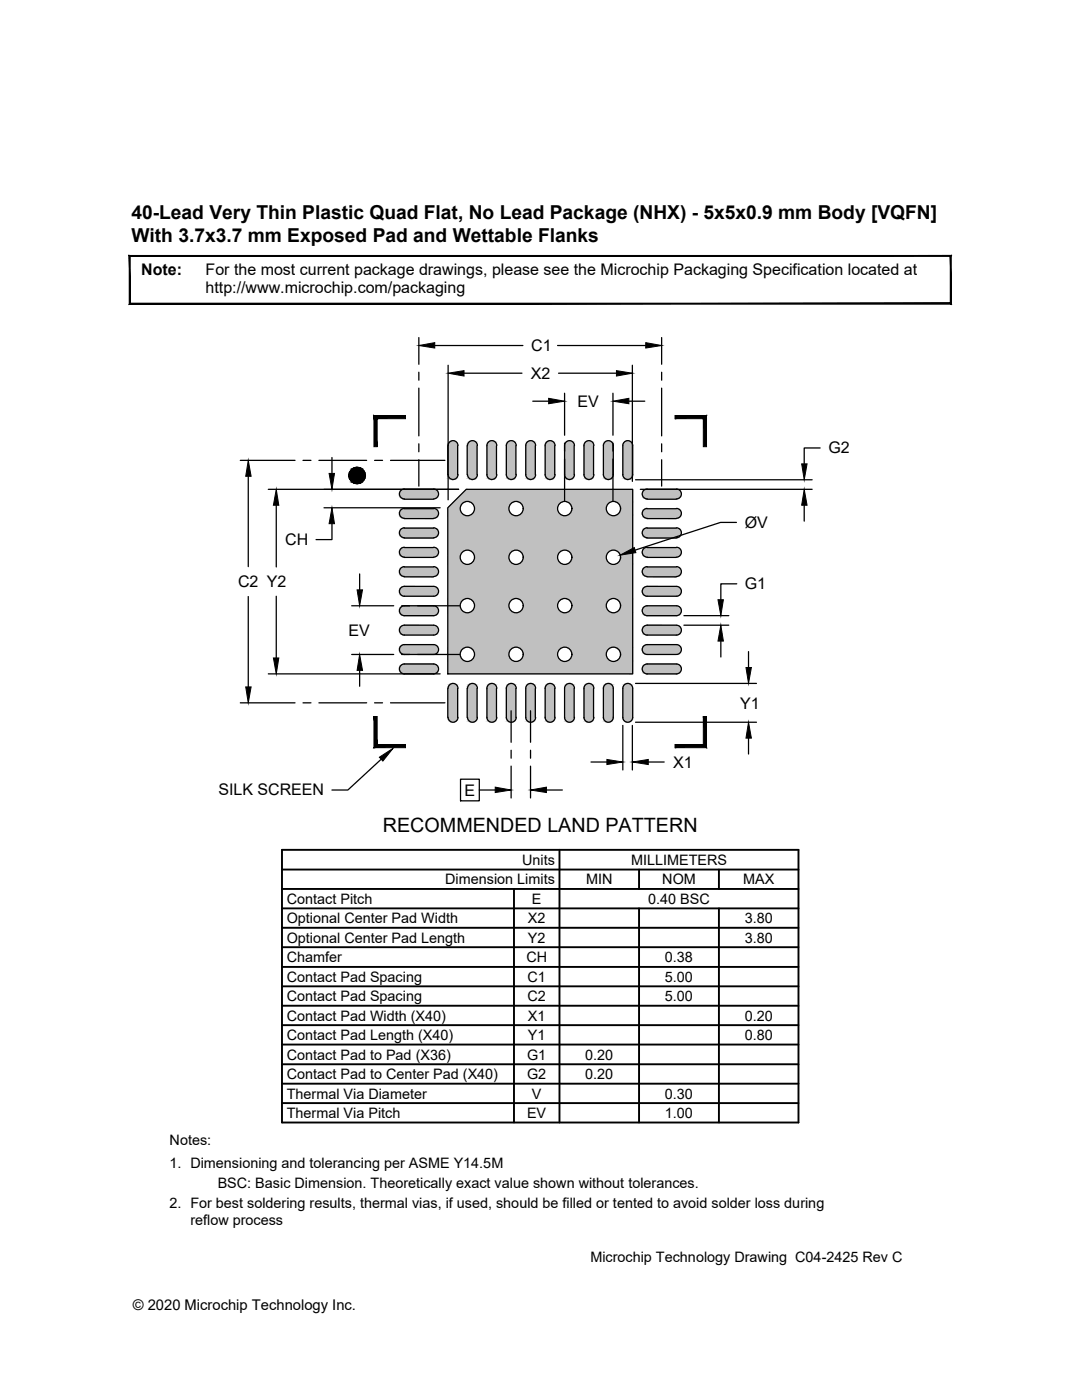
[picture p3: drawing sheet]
<svg xmlns="http://www.w3.org/2000/svg" width="216mm" height="279mm" viewBox="0 0 216 279" stroke-linecap="round" stroke-linejoin="round" font-family="sans-serif">
<defs><g id="words">
<text font-size="3.9" x="76.4" y="166">RECOMMENDED LAND PATTERN</text>
<g font-size="3.8">
<text x="26.2" y="43.7">40-Lead Very Thin Plastic Quad Flat, No Lead Package (NHX) - 5x5x0.9 mm Body [VQFN]</text>
<text x="26.2" y="48.3">With 3.7x3.7 mm Exposed Pad and Wettable Flanks</text>
</g>
<g font-size="3.2">
<text x="28.2" y="54.8">Note:</text>
<text x="41" y="54.8">For the most current package drawings, please see the Microchip Packaging Specification located at</text>
<text x="41" y="58.5">http://www.microchip.com/packaging</text>
<text x="106" y="70">C1</text>
<text x="105.9" y="75.6">X2</text>
<text x="115.3" y="81.2">EV</text>
<text x="165.3" y="90.5">G2</text>
<text x="148.6" y="105.3">ØV</text>
<text x="56.9" y="108.8">CH</text>
<text x="47.5" y="117.2">C2 Y2</text>
<text x="148.6" y="117.6">G1</text>
<text x="69.5" y="126.9">EV</text>
<text x="147.7" y="141.4">Y1</text>
<text x="134.3" y="153.2">X1</text>
<text x="43.6" y="158.7">SILK SCREEN</text>
<text x="92.7" y="158.8">E</text>
</g>
<g font-size="2.9">
<text x="104.2" y="172.6">Units</text>
<text x="125.9" y="172.6">MILLIMETERS</text>
<text x="88.8" y="176.5">Dimension Limits</text>
<text x="117" y="176.5">MIN</text>
<text x="132.2" y="176.5">NOM</text>
<text x="148.3" y="176.5">MAX</text>
<text x="57.2" y="184.3">Optional Center Pad Width</text>
<text x="57.2" y="180.4">Contact Pitch</text>
<text x="105.4" y="184.3">X2</text>
<text x="106.1" y="180.4">E</text>
<text x="129.4" y="180.4">0.40 BSC</text>
<text x="148.6" y="184.3">3.80</text>
<text x="57.2" y="188.1">Optional Center Pad Length</text>
<text x="105.4" y="188.1">Y2</text>
<text x="148.6" y="188.1">3.80</text>
<text x="57.2" y="195.9">Contact Pad Spacing</text>
<text x="57.2" y="192">Chamfer</text>
<text x="105" y="192">CH</text>
<text x="105.2" y="195.9">C1</text>
<text x="132.7" y="195.9">5.00</text>
<text x="132.7" y="192">0.38</text>
<text x="57.2" y="199.8">Contact Pad Spacing</text>
<text x="57.2" y="203.7">Contact Pad Width (X40)</text>
<text x="105.2" y="199.8">C2</text>
<text x="105.4" y="203.7">X1</text>
<text x="132.7" y="199.8">5.00</text>
<text x="148.6" y="203.7">0.20</text>
<text x="57.2" y="207.6">Contact Pad Length (X40)</text>
<text x="105.4" y="207.6">Y1</text>
<text x="148.6" y="207.6">0.80</text>
<text x="57.2" y="215.3">Contact Pad to Center Pad (X40)</text>
<text x="57.2" y="211.4">Contact Pad to Pad (X36)</text>
<text x="105.2" y="215.3">G2</text>
<text x="105.2" y="211.4">G1</text>
<text x="116.8" y="215.3">0.20</text>
<text x="116.8" y="211.4">0.20</text>
<text x="57.2" y="219.3">Thermal Via Diameter</text>
<text x="106.1" y="219.3">V</text>
<text x="132.7" y="219.3">0.30</text>
<text x="57.2" y="223.1">Thermal Via Pitch</text>
<text x="105.2" y="223.1">EV</text>
<text x="132.7" y="223.1">1.00</text>
<text x="33.9" y="228.5">Notes:</text>
<text x="33.9" y="233.1">1. Dimensioning and tolerancing per ASME Y14.5M</text>
<text x="43.4" y="237.1">BSC: Basic Dimension. Theoretically exact value shown without tolerances.</text>
<text x="33.9" y="241.2">2. For best soldering results, thermal vias, if used, should be filled or tented to avoid solder loss during</text>
<text x="38" y="244.5">reflow process</text>
<text x="117.8" y="251.8">Microchip Technology Drawing C04-2425 Rev C</text>
<text x="26.5" y="261.5">© 2020 Microchip Technology Inc.</text>
</g>
</g></defs>
<!-- layer: K-TOP$-PADS -->
<g fill="#c0c0c0" stroke="#c0c0c0" stroke-width=".2">
<path d="M125.2 88h.3zM125 88h.5z"/>
<path d="M121.3 88h.3zM121.1 88h.5z"/>
<path d="M117.4 88h.3zM117.2 88h.5z"/>
<path d="M113.5 88h.4zM113.4 88h.5z"/>
<path d="M109.7 88h.3zM109.5 88h.5z"/>
<path d="M105.8 88h.3zM105.6 88h.5z"/>
<path d="M101.9 88h.3zM101.7 88h.5z"/>
<path d="M98 88h.4zM97.9 88h.5z"/>
<path d="M94.1 88h.4zM94 88h.5z"/>
<path d="M90.2 88h.4zM90.1 88h.5z"/>
<path d="M125 88l.7 .1zM124.8 88.1h.9z"/>
<path d="M121.1 88l.7 .1zM120.9 88.1h.9z"/>
<path d="M117.2 88l.7 .1zM117 88.1h.9z"/>
<path d="M113.4 88l.7 .1zM113.2 88.1h.9z"/>
<path d="M109.5 88l.7 .1zM109.3 88.1h.9z"/>
<path d="M105.6 88l.7 .1zM105.4 88.1h.9z"/>
<path d="M101.7 88l.7 .1zM101.5 88.1h.9z"/>
<path d="M97.9 88l.7 .1zM97.7 88.1h.9z"/>
<path d="M94 88l.7 .1zM93.8 88.1h.9z"/>
<path d="M90.1 88l.6 .1zM89.9 88.1h.8z"/>
<path d="M124.8 88.1l1.1 .1-.2-.1zM124.7 88.2l.1-.1 1.1 .1z"/>
<path d="M120.9 88.1l1.1 .1-.2-.1zM120.8 88.2l.1-.1 1.1 .1z"/>
<path d="M117 88.1l1.1 .1-.2-.1zM116.9 88.2l.1-.1 1.1 .1z"/>
<path d="M113.2 88.1l1 .1-.1-.1zM113 88.2l.2-.1 1 .1z"/>
<path d="M109.3 88.1l1 .1-.1-.1zM109.2 88.2l.1-.1 1 .1z"/>
<path d="M105.4 88.1l1 .1-.1-.1zM105.4 88.1l1 .1h-1.1z"/>
<path d="M101.5 88.1l1.1 .1-.2-.1zM101.5 88.1l1.1 .1h-1.2z"/>
<path d="M97.7 88.1l1 .1-.1-.1zM97.7 88.1l1 .1h-1.2z"/>
<path d="M93.8 88.1l1 .1-.1-.1zM93.6 88.2l.2-.1 1 .1z"/>
<path d="M89.9 88.1l1 .1-.2-.1zM89.7 88.2l.2-.1 1 .1z"/>
<path d="M124.7 88.2l1.3 .1-.1-.1zM124.7 88.2l1.3 .1h-1.5z"/>
<path d="M120.8 88.2l1.3 .1-.1-.1zM120.8 88.2l1.3 .1h-1.4z"/>
<path d="M116.9 88.2l1.3 .1-.1-.1zM116.9 88.2l1.3 .1h-1.4z"/>
<path d="M113 88.2l1.3 .1-.1-.1zM113 88.2l1.3 .1h-1.4z"/>
<path d="M109.2 88.2l1.2 .1-.1-.1zM109.2 88.2l1.2 .1h-1.4z"/>
<path d="M105.3 88.2l1.3 .1-.2-.1zM105.3 88.2l1.3 .1h-1.4z"/>
<path d="M101.4 88.2l1.3 .1-.1-.1zM101.4 88.2l1.3 .1h-1.4z"/>
<path d="M97.5 88.2l1.3 .1-.1-.1zM97.4 88.3l.1-.1 1.3 .1z"/>
<path d="M93.6 88.2l1.3 .1-.1-.1zM93.6 88.2l1.3 .1h-1.4z"/>
<path d="M89.7 88.2l1.4 .1-.2-.1zM89.7 88.2l1.4 .1h-1.5z"/>
<path d="M124.5 88.3l1.6 .1-.1-.1zM124.5 88.3l1.6 .1h-1.7z"/>
<path d="M120.7 88.3l1.5 .1-.1-.1zM120.5 88.4l.2-.1 1.5 .1z"/>
<path d="M116.8 88.3l1.5 .1-.1-.1zM116.7 88.4l.1-.1 1.5 .1z"/>
<path d="M112.9 88.3l1.5 .1-.1-.1zM112.8 88.4l.1-.1 1.5 .1z"/>
<path d="M109 88.3l1.6 .1-.2-.1zM108.9 88.4l.1-.1 1.6 .1z"/>
<path d="M105.2 88.3l1.5 .1-.1-.1zM105.2 88.3l1.5 .1h-1.7z"/>
<path d="M101.3 88.3l1.5 .1-.1-.1zM101.3 88.3l1.5 .1h-1.6z"/>
<path d="M97.4 88.3l1.5 .1-.1-.1zM97.4 88.3l1.5 .1h-1.6z"/>
<path d="M93.5 88.3l1.6 .1-.2-.1zM93.5 88.3l1.6 .1h-1.7z"/>
<path d="M89.6 88.3l1.6 .1-.1-.1zM89.6 88.3l1.6 .1h-1.7z"/>
<path d="M124.4 88.4l1.8 .2-.1-.2zM124.4 88.4l1.8 .2h-1.9z"/>
<path d="M120.5 88.4l1.8 .2-.1-.2zM120.5 88.4l1.8 .2h-1.8z"/>
<path d="M116.7 88.4l1.7 .2-.1-.2zM116.7 88.4l1.7 .2h-1.8z"/>
<path d="M112.8 88.4l1.7 .2-.1-.2zM112.8 88.4l1.7 .2h-1.8z"/>
<path d="M108.9 88.4l1.7 .2v-.2zM108.9 88.4l1.7 .2h-1.8z"/>
<path d="M105 88.4l1.8 .2-.1-.2zM105 88.4l1.8 .2h-1.8z"/>
<path d="M101.2 88.4l1.7 .2-.1-.2zM101.2 88.4l1.7 .2h-1.8z"/>
<path d="M97.3 88.4l1.7 .2-.1-.2zM97.3 88.4l1.7 .2h-1.8z"/>
<path d="M93.4 88.4l1.7 .2v-.2zM93.4 88.4l1.7 .2h-1.8z"/>
<path d="M89.5 88.4l1.8 .2-.1-.2zM89.5 88.4l1.8 .2h-1.9z"/>
<path d="M124.3 88.6l1.9 .2v-.2zM124.3 88.6l1.9 .2h-1.9z"/>
<path d="M120.5 88.6l1.8 .2v-.2zM120.5 88.6l1.8 .2h-1.9z"/>
<path d="M116.6 88.6l1.8 .2v-.2zM116.6 88.6l1.8 .2h-1.9z"/>
<path d="M112.7 88.6l1.9 .2-.1-.2zM112.7 88.6l1.9 .2h-1.9z"/>
<path d="M108.8 88.6l1.9 .2-.1-.2zM108.8 88.6l1.9 .2h-1.9z"/>
<path d="M105 88.6l1.8 .2v-.2zM105 88.6l1.8 .2h-1.9z"/>
<path d="M101.1 88.6l1.8 .2v-.2zM101.1 88.6l1.8 .2h-1.9z"/>
<path d="M97.2 88.6l1.9 .2-.1-.2zM97.2 88.6l1.9 .2h-1.9z"/>
<path d="M93.3 88.6l1.9 .2-.1-.2zM93.3 88.6l1.9 .2h-1.9z"/>
<path d="M89.4 88.6l1.9 .2v-.2zM89.4 88.6l1.9 .2h-1.9z"/>
<path d="M124.3 88.8l1.9 .2v-.2zM124.3 88.8l1.9 .2h-1.9z"/>
<path d="M120.4 88.8l2 .2-.1-.2zM120.4 88.8l2 .2h-2z"/>
<path d="M116.5 88.8l1.9 .2v-.2zM116.5 88.8l1.9 .2h-1.9z"/>
<path d="M112.7 88.8l1.9 .2v-.2zM112.7 88.8l1.9 .2h-1.9z"/>
<path d="M108.8 88.8l1.9 .2v-.2zM108.8 88.8l1.9 .2h-1.9z"/>
<path d="M104.9 88.8l1.9 .2v-.2zM104.9 88.8l1.9 .2h-1.9z"/>
<path d="M101 88.8l1.9 .2v-.2zM101 88.8l1.9 .2h-1.9z"/>
<path d="M97.2 88.8l1.9 .2v-.2zM97.2 88.8l1.9 .2h-1.9z"/>
<path d="M93.3 88.8l1.9 .2v-.2zM93.3 88.8l1.9 .2h-2z"/>
<path d="M89.4 88.8l1.9 .2v-.2zM89.4 88.8l1.9 .2h-1.9z"/>
<path d="M124.3 89l1.9 5.7v-5.7zM124.3 89l1.9 5.7h-1.9z"/>
<path d="M120.4 89l2 5.7v-5.7zM120.4 89l2 5.7h-2z"/>
<path d="M116.5 89l1.9 5.7v-5.7zM116.5 89l1.9 5.7h-1.9z"/>
<path d="M112.7 89l1.9 5.7v-5.7zM112.7 89l1.9 5.7h-1.9z"/>
<path d="M108.8 89l1.9 5.7v-5.7zM108.8 89l1.9 5.7h-1.9z"/>
<path d="M104.9 89l1.9 5.7v-5.7zM104.9 89l1.9 5.7h-1.9z"/>
<path d="M101 89l1.9 5.7v-5.7zM101 89l1.9 5.7h-1.9z"/>
<path d="M97.2 89l1.9 5.7v-5.7zM97.2 89l1.9 5.7h-1.9z"/>
<path d="M93.2 89l2 5.7v-5.7zM93.2 89l2 5.7h-2z"/>
<path d="M89.4 89l1.9 5.7v-5.7zM89.4 89l1.9 5.7h-1.9z"/>
<path d="M124.3 94.7l1.9 .2v-.2zM124.3 94.7l1.9 .2h-1.9z"/>
<path d="M120.4 94.7l1.9 .2 .1-.2zM120.4 94.7l1.9 .2h-1.9z"/>
<path d="M116.5 94.7l1.9 .2v-.2zM116.5 94.7l1.9 .2h-1.9z"/>
<path d="M112.7 94.7l1.9 .2v-.2zM112.7 94.7l1.9 .2h-1.9z"/>
<path d="M108.8 94.7l1.9 .2v-.2zM108.8 94.7l1.9 .2h-1.9z"/>
<path d="M104.9 94.7l1.9 .2v-.2zM104.9 94.7l1.9 .2h-1.9z"/>
<path d="M101 94.7l1.9 .2v-.2zM101 94.7l1.9 .2h-1.9z"/>
<path d="M97.2 94.7l1.9 .2v-.2zM97.2 94.7l1.9 .2h-1.9z"/>
<path d="M93.2 94.7l2 .2v-.2zM93.2 94.7l2 .2h-1.9z"/>
<path d="M89.4 94.7l1.9 .2v-.2zM89.4 94.7l1.9 .2h-1.9z"/>
<path d="M124.3 94.9l1.9 .2v-.2zM124.3 94.9l1.9 .2h-1.9z"/>
<path d="M120.4 94.9l1.9 .2v-.2zM120.4 94.9l1.9 .2h-1.8z"/>
<path d="M116.5 94.9l1.9 .2v-.2zM116.5 94.9l1.9 .2h-1.8z"/>
<path d="M112.7 94.9l1.8 .2 .1-.2zM112.7 94.9l1.8 .2h-1.8z"/>
<path d="M108.8 94.9l1.8 .2 .1-.2zM108.8 94.9l1.8 .2h-1.8z"/>
<path d="M104.9 94.9l1.9 .2v-.2zM104.9 94.9l1.9 .2h-1.8z"/>
<path d="M101 94.9l1.9 .2v-.2zM101 94.9l1.9 .2h-1.8z"/>
<path d="M97.2 94.9l1.8 .2 .1-.2zM97.2 94.9l1.8 .2h-1.8z"/>
<path d="M93.3 94.9l1.8 .2 .1-.2zM93.3 94.9l1.8 .2h-1.8z"/>
<path d="M89.4 94.9l1.9 .2v-.2zM89.4 94.9l1.9 .2h-1.9z"/>
<path d="M124.3 95.1l1.8 .1 .1-.1zM124.3 95.1l1.8 .1h-1.7z"/>
<path d="M120.5 95.1l1.7 .1 .1-.1zM120.5 95.1l1.7 .1h-1.7z"/>
<path d="M116.6 95.1l1.7 .1 .1-.1zM116.6 95.1l1.7 .1h-1.6z"/>
<path d="M112.7 95.1l1.7 .1 .1-.1zM112.7 95.1l1.7 .1h-1.6z"/>
<path d="M108.8 95.1l1.8 .1v-.1zM108.8 95.1l1.8 .1h-1.7z"/>
<path d="M105 95.1l1.7 .1 .1-.1zM105 95.1l1.7 .1h-1.7z"/>
<path d="M101.1 95.1l1.7 .1 .1-.1zM101.1 95.1l1.7 .1h-1.6z"/>
<path d="M97.2 95.1l1.7 .1 .1-.1zM97.2 95.1l1.7 .1h-1.6z"/>
<path d="M93.3 95.1l1.8 .1v-.1zM93.3 95.1l1.8 .1h-1.7z"/>
<path d="M89.4 95.1l1.8 .1 .1-.1zM89.4 95.1l1.8 .1h-1.7z"/>
<path d="M124.4 95.2l1.6 .2 .1-.2zM124.4 95.2l1.6 .2h-1.5z"/>
<path d="M120.5 95.2l1.6 .2 .1-.2zM120.5 95.2l1.6 .2h-1.4z"/>
<path d="M116.7 95.2l1.5 .2 .1-.2zM116.7 95.2l1.5 .2h-1.4z"/>
<path d="M112.8 95.2l1.5 .2 .1-.2zM112.8 95.2l1.5 .2h-1.4z"/>
<path d="M108.9 95.2l1.5 .2 .2-.2zM108.9 95.2l1.5 .2h-1.4z"/>
<path d="M105 95.2l1.6 .2 .1-.2zM105 95.2l1.6 .2h-1.4z"/>
<path d="M101.2 95.2l1.5 .2 .1-.2zM101.2 95.2l1.5 .2h-1.4z"/>
<path d="M97.3 95.2l1.5 .2 .1-.2zM97.3 95.2l1.5 .2h-1.4z"/>
<path d="M93.4 95.2l1.5 .2 .2-.2zM93.4 95.2l1.5 .2h-1.4z"/>
<path d="M89.5 95.2l1.6 .2 .1-.2zM89.5 95.2l1.6 .2h-1.5z"/>
<path d="M124.5 95.4l1.4 .2 .1-.2zM124.5 95.4l1.4 .2h-1.2z"/>
<path d="M120.7 95.4l1.3 .2 .1-.2zM120.7 95.4l1.3 .2h-1.2z"/>
<path d="M116.8 95.4l1.3 .2 .1-.2zM116.8 95.4l1.3 .2h-1.2z"/>
<path d="M112.9 95.4l1.3 .2 .1-.2zM112.9 95.4l1.3 .2h-1.2z"/>
<path d="M109 95.4l1.3 .2 .1-.2zM109 95.4l1.3 .2h-1.1z"/>
<path d="M105.2 95.4l1.2 .2 .2-.2zM105.2 95.4l1.2 .2h-1.1z"/>
<path d="M101.3 95.4l1.3 .2 .1-.2zM101.3 95.4l1.3 .2h-1.2z"/>
<path d="M97.4 95.4l1.3 .2 .1-.2zM97.4 95.4l1.3 .2h-1.2z"/>
<path d="M93.5 95.4l1.3 .2 .1-.2zM93.5 95.4l1.3 .2h-1.2z"/>
<path d="M89.6 95.4l1.3 .2 .2-.2zM89.6 95.4l1.3 .2h-1.2z"/>
<path d="M124.7 95.6h1.2zM124.7 95.6h1z"/>
<path d="M120.8 95.6h1.2zM120.8 95.6h1z"/>
<path d="M116.9 95.6h1.2zM116.9 95.6h1z"/>
<path d="M113 95.6h1.2zM113 95.6h1.1z"/>
<path d="M109.2 95.6h1.1zM109.2 95.6h1z"/>
<path d="M105.3 95.6h1.1zM105.3 95.6h1z"/>
<path d="M101.4 95.6h1.2zM101.4 95.6h1z"/>
<path d="M97.5 95.6h1.2zM97.5 95.6h1.1z"/>
<path d="M93.6 95.6h1.2zM93.6 95.6h1.1z"/>
<path d="M89.7 95.6h1.2zM89.7 95.6h1z"/>
<path d="M124.8 95.6h.9zM124.8 95.6l.7 .1z"/>
<path d="M120.9 95.6h.9zM120.9 95.6l.7 .1z"/>
<path d="M117 95.6h.9zM117 95.6l.7 .1z"/>
<path d="M113.2 95.6h.9zM113.2 95.6l.7 .1z"/>
<path d="M109.3 95.6h.9zM109.3 95.6l.7 .1z"/>
<path d="M105.4 95.6h.9zM105.4 95.6l.7 .1z"/>
<path d="M101.5 95.6h.9zM101.5 95.6l.7 .1z"/>
<path d="M97.7 95.6h.9zM97.7 95.6l.7 .1z"/>
<path d="M93.8 95.6h.9zM93.8 95.6l.7 .1z"/>
<path d="M89.9 95.6h.8zM89.9 95.6l.7 .1z"/>
<path d="M125 95.7h.5zM125 95.7l.4 .1z"/>
<path d="M121.1 95.7h.5zM121.1 95.7l.4 .1z"/>
<path d="M117.2 95.7h.5zM117.2 95.7l.4 .1z"/>
<path d="M113.4 95.7h.5zM113.4 95.7l.3 .1z"/>
<path d="M109.5 95.7h.5zM109.5 95.7l.3 .1z"/>
<path d="M105.6 95.7h.5zM105.6 95.7l.3 .1z"/>
<path d="M101.7 95.7h.5zM101.7 95.7l.4 .1z"/>
<path d="M97.9 95.7h.5zM97.9 95.7l.3 .1z"/>
<path d="M94 95.7h.5zM94 95.7l.3 .1z"/>
<path d="M90.1 95.7h.5zM90.1 95.7l.3 .1z"/>
<path d="M129.1 97.7h6zM129 97.7h6.1z"/>
<path d="M80.7 97.7h5.9zM80.5 97.7h6.1z"/>
<path d="M129 97.7h6.3zM128.8 97.7h6.5z"/>
<path d="M80.5 97.7h6.3zM80.3 97.7h6.5z"/>
<path d="M128.8 97.7l6.7 .1zM128.6 97.8h6.9z"/>
<path d="M80.3 97.7l6.7 .1zM80.1 97.8h6.9z"/>
<path d="M128.6 97.8l7 .1-.1-.1zM128.6 97.8l7 .1h-7.1z"/>
<path d="M80.1 97.8l7 .1-.1-.1zM80.1 97.8l7 .1h-7.1z"/>
<path d="M128.5 97.9l7.2 .1-.1-.1zM128.5 97.9l7.2 .1h-7.4z"/>
<path d="M80 97.9l7.3 .1-.2-.1zM80 97.9l7.3 .1h-7.4z"/>
<path d="M128.3 98l7.5 .2-.1-.2zM128.3 98l7.5 .2h-7.5z"/>
<path d="M79.9 98l7.4 .2v-.2zM79.9 98l7.4 .2h-7.5z"/>
<path d="M128.3 98.2l7.6 .2-.1-.2zM128.3 98.2l7.6 .2h-7.7z"/>
<path d="M79.8 98.2l7.6 .2-.1-.2zM79.8 98.2l7.6 .2h-7.7z"/>
<path d="M128.2 98.4l7.7 .1v-.1zM128.2 98.4l7.7 .1h-7.7z"/>
<path d="M79.7 98.4l7.7 .1v-.1zM79.7 98.4l7.7 .1h-7.7z"/>
<path d="M128.2 98.5l7.7 .2v-.2zM128.2 98.5l7.7 .2h-7.7z"/>
<path d="M79.7 98.5l7.7 .2v-.2zM79.7 98.5l7.7 .2h-7.7z"/>
<path d="M128.2 98.7l7.7 .2v-.2zM128.2 98.7l7.7 .2h-7.7z"/>
<path d="M79.7 98.7l7.7 .2v-.2zM79.7 98.7l7.7 .2h-7.7z"/>
<path d="M128.2 98.9l7.6 .2 .1-.2zM128.2 98.9l7.6 .2h-7.5z"/>
<path d="M79.7 98.9l7.6 .2 .1-.2zM79.7 98.9l7.6 .2h-7.5z"/>
<path d="M128.3 99.1l7.4 .1 .1-.1zM128.3 99.1l7.4 .1h-7.4z"/>
<path d="M79.8 99.1l7.5 .1v-.1zM79.8 99.1l7.5 .1h-7.4z"/>
<path d="M128.3 99.2l7.3 .2 .1-.2zM128.3 99.2l7.3 .2h-7.1z"/>
<path d="M79.9 99.2l7.2 .2 .2-.2zM79.9 99.2l7.2 .2h-7.1z"/>
<path d="M128.5 99.4h7.1zM128.5 99.4h7z"/>
<path d="M80 99.4h7.1zM80 99.4h7z"/>
<path d="M128.6 99.4l6.7 .2 .2-.2zM128.6 99.4l6.7 .2h-6.5z"/>
<path d="M80.1 99.4l6.7 .2 .2-.2zM80.1 99.4l6.7 .2h-6.5z"/>
<path d="M128.8 99.6h6.5zM128.8 99.6h6.3z"/>
<path d="M80.3 99.6h6.5zM80.3 99.6h6.3z"/>
<path d="M129 99.6h6.1zM129 99.6h5.9z"/>
<path d="M80.5 99.6h6.1zM80.5 99.6h6z"/>
<path d="M129.1 101.5h6zM129 101.5h6.1z"/>
<path d="M80.7 101.5h5.9zM80.5 101.5h6.1z"/>
<path d="M129 101.5l6.3 .1zM128.8 101.6h6.5z"/>
<path d="M80.5 101.5l6.3 .1zM80.3 101.6h6.5z"/>
<path d="M128.8 101.6l6.7 .1zM128.6 101.7h6.9z"/>
<path d="M80.3 101.6l6.7 .1zM80.1 101.7h6.9z"/>
<path d="M128.6 101.7l7 .1-.1-.1zM128.6 101.7l7 .1h-7.1z"/>
<path d="M80.1 101.7l7 .1-.1-.1zM80 101.8l.1-.1 7 .1z"/>
<path d="M128.5 101.8l7.2 .1-.1-.1zM128.5 101.8l7.2 .1h-7.4z"/>
<path d="M80 101.8l7.3 .1-.2-.1zM80 101.8l7.3 .1h-7.4z"/>
<path d="M128.3 101.9l7.5 .2-.1-.2zM128.3 101.9l7.5 .2h-7.5z"/>
<path d="M79.9 101.9l7.4 .2v-.2zM79.9 101.9l7.4 .2h-7.5z"/>
<path d="M128.3 102.1l7.6 .1-.1-.1zM128.3 102.1l7.6 .1h-7.7z"/>
<path d="M79.8 102.1l7.6 .1-.1-.1zM79.8 102.1l7.6 .1h-7.7z"/>
<path d="M128.2 102.2l7.7 .2v-.2zM128.2 102.2l7.7 .2h-7.7z"/>
<path d="M79.7 102.2l7.7 .2v-.2zM79.7 102.2l7.7 .2h-7.7z"/>
<path d="M128.2 102.4l7.7 .2v-.2zM128.2 102.4l7.7 .2h-7.7z"/>
<path d="M79.7 102.4l7.7 .2v-.2zM79.7 102.4l7.7 .2h-7.7z"/>
<path d="M128.2 102.6l7.7 .2v-.2zM128.2 102.6l7.7 .2h-7.7z"/>
<path d="M79.7 102.6l7.7 .2v-.2zM79.7 102.6l7.7 .2h-7.7z"/>
<path d="M128.2 102.8l7.6 .1 .1-.1zM128.2 102.8l7.6 .1h-7.5z"/>
<path d="M79.7 102.8l7.6 .1 .1-.1zM79.7 102.8l7.6 .1h-7.5z"/>
<path d="M128.3 102.9l7.4 .2 .1-.2zM128.3 102.9l7.4 .2h-7.4z"/>
<path d="M79.8 102.9l7.5 .2v-.2zM79.8 102.9l7.5 .2h-7.4z"/>
<path d="M128.3 103.1l7.3 .1 .1-.1zM128.3 103.1l7.3 .1h-7.1z"/>
<path d="M79.9 103.1l7.2 .1 .2-.1zM79.9 103.1l7.2 .1h-7.1z"/>
<path d="M128.5 103.2h7.1zM128.5 103.2l7 .1z"/>
<path d="M80 103.2h7.1zM80 103.2l7 .1z"/>
<path d="M128.6 103.3l6.7 .1 .2-.1zM128.6 103.3l6.7 .1h-6.5z"/>
<path d="M80.1 103.3l6.7 .1 .2-.1zM80.1 103.3l6.7 .1h-6.5z"/>
<path d="M128.8 103.4h6.5zM128.8 103.4h6.3z"/>
<path d="M80.3 103.4h6.5zM80.3 103.4h6.3z"/>
<path d="M129 103.4h6.1zM129 103.4l5.9 .1z"/>
<path d="M80.5 103.4h6.1zM80.5 103.4l6 .1z"/>
<path d="M129.1 105.4h6zM129 105.4h6.1z"/>
<path d="M80.7 105.4h5.9zM80.5 105.4h6.1z"/>
<path d="M129 105.4l6.3 .1zM128.8 105.5h6.5z"/>
<path d="M80.5 105.4l6.3 .1zM80.3 105.5h6.5z"/>
<path d="M128.8 105.5h6.7zM128.6 105.5h6.9z"/>
<path d="M80.3 105.5h6.7zM80.1 105.5h6.9z"/>
<path d="M128.6 105.5l7 .2-.1-.2zM128.6 105.5l7 .2h-7.1z"/>
<path d="M80.1 105.5l7 .2-.1-.2zM80.1 105.5l7 .2h-7.1z"/>
<path d="M128.5 105.7l7.2 .1-.1-.1zM128.3 105.8l.2-.1 7.2 .1z"/>
<path d="M80 105.7l7.3 .1-.2-.1zM80 105.7l7.3 .1h-7.4z"/>
<path d="M128.3 105.8l7.5 .2-.1-.2zM128.3 105.8l7.5 .2h-7.5z"/>
<path d="M79.9 105.8l7.4 .2v-.2zM79.9 105.8l7.4 .2h-7.5z"/>
<path d="M128.3 106l7.6 .1-.1-.1zM128.3 106l7.6 .1h-7.7z"/>
<path d="M79.8 106l7.6 .1-.1-.1zM79.8 106l7.6 .1h-7.7z"/>
<path d="M128.2 106.1l7.7 .2v-.2zM128.2 106.1l7.7 .2h-7.7z"/>
<path d="M79.7 106.1l7.7 .2v-.2zM79.7 106.1l7.7 .2h-7.7z"/>
<path d="M128.2 106.3l7.7 .2v-.2zM128.2 106.3l7.7 .2h-7.7z"/>
<path d="M79.7 106.3l7.7 .2v-.2zM79.7 106.3l7.7 .2h-7.7z"/>
<path d="M128.2 106.5l7.7 .2v-.2zM128.2 106.5l7.7 .2h-7.7z"/>
<path d="M79.7 106.5l7.7 .2v-.2zM79.7 106.5l7.7 .2h-7.7z"/>
<path d="M128.2 106.7l7.6 .1 .1-.1zM128.2 106.7l7.6 .1h-7.5z"/>
<path d="M79.7 106.7l7.6 .1 .1-.1zM79.7 106.7l7.6 .1h-7.5z"/>
<path d="M128.3 106.8l7.4 .2 .1-.2zM128.3 106.8l7.4 .2h-7.4z"/>
<path d="M79.8 106.8l7.5 .2v-.2zM79.8 106.8l7.5 .2h-7.4z"/>
<path d="M128.3 107l7.3 .1 .1-.1zM128.3 107l7.3 .1h-7.1z"/>
<path d="M79.9 107l7.2 .1 .2-.1zM79.9 107l7.2 .1h-7.1z"/>
<path d="M128.5 107.1h7.1zM128.5 107.1l7 .1z"/>
<path d="M80 107.1h7.1zM80 107.1l7 .1z"/>
<path d="M128.6 107.2l6.7 .1 .2-.1zM128.6 107.2l6.7 .1h-6.5z"/>
<path d="M80.1 107.2l6.7 .1 .2-.1zM80.1 107.2l6.7 .1h-6.5z"/>
<path d="M128.8 107.3h6.5zM128.8 107.3h6.3z"/>
<path d="M80.3 107.3h6.5zM80.3 107.3h6.3z"/>
<path d="M129 107.3h6.1zM129 107.3l5.9 .1z"/>
<path d="M80.5 107.3h6.1zM80.5 107.3l6 .1z"/>
<path d="M129.1 109.3h6zM129 109.3h6.1z"/>
<path d="M80.7 109.3h5.9zM80.5 109.3h6.1z"/>
<path d="M129 109.3h6.3zM128.8 109.3h6.5z"/>
<path d="M80.5 109.3h6.3zM80.3 109.3h6.5z"/>
<path d="M128.8 109.3l6.7 .1zM128.6 109.4h6.9z"/>
<path d="M80.3 109.3l6.7 .1zM80.1 109.4h6.9z"/>
<path d="M128.6 109.4l7 .1-.1-.1zM128.6 109.4l7 .1h-7.1z"/>
<path d="M80.1 109.4l7 .1-.1-.1zM80.1 109.4l7 .1h-7.1z"/>
<path d="M128.5 109.5l7.2 .2-.1-.2zM128.3 109.7l.2-.2 7.2 .2z"/>
<path d="M80 109.5l7.3 .2-.2-.2zM80 109.5l7.3 .2h-7.4z"/>
<path d="M128.3 109.7l7.5 .1-.1-.1zM128.3 109.7l7.5 .1h-7.5z"/>
<path d="M79.9 109.7l7.4 .1v-.1zM79.9 109.7l7.4 .1h-7.5z"/>
<path d="M128.3 109.8l7.6 .2-.1-.2zM128.3 109.8l7.6 .2h-7.7z"/>
<path d="M79.8 109.8l7.6 .2-.1-.2zM79.8 109.8l7.6 .2h-7.7z"/>
<path d="M128.2 110l7.7 .2v-.2zM128.2 110l7.7 .2h-7.7z"/>
<path d="M79.7 110l7.7 .2v-.2zM79.7 110l7.7 .2h-7.7z"/>
<path d="M128.2 110.2l7.7 .2v-.2zM128.2 110.2l7.7 .2h-7.7z"/>
<path d="M79.7 110.2l7.7 .2v-.2zM79.7 110.2l7.7 .2h-7.7z"/>
<path d="M128.2 110.4l7.7 .1v-.1zM128.2 110.4l7.7 .1h-7.7z"/>
<path d="M79.7 110.4l7.7 .1v-.1zM79.7 110.4l7.7 .1h-7.7z"/>
<path d="M128.2 110.5l7.6 .2 .1-.2zM128.2 110.5l7.6 .2h-7.5z"/>
<path d="M79.7 110.5l7.6 .2 .1-.2zM79.7 110.5l7.6 .2h-7.5z"/>
<path d="M128.3 110.7l7.4 .2 .1-.2zM128.3 110.7l7.4 .2h-7.4z"/>
<path d="M79.8 110.7l7.5 .2v-.2zM79.8 110.7l7.5 .2h-7.4z"/>
<path d="M128.3 110.9l7.3 .1 .1-.1zM128.3 110.9l7.3 .1h-7.1z"/>
<path d="M79.9 110.9l7.2 .1 .2-.1zM79.9 110.9l7.2 .1h-7.1z"/>
<path d="M128.5 111h7.1zM128.5 111l7 .1z"/>
<path d="M80 111h7.1zM80 111l7 .1z"/>
<path d="M128.6 111.1l6.7 .1 .2-.1zM128.6 111.1l6.7 .1h-6.5z"/>
<path d="M80.1 111.1l6.7 .1 .2-.1zM80.1 111.1l6.7 .1h-6.5z"/>
<path d="M128.8 111.2h6.5zM128.8 111.2h6.3z"/>
<path d="M80.3 111.2h6.5zM80.3 111.2h6.3z"/>
<path d="M129 111.2h6.1zM129 111.2h5.9z"/>
<path d="M80.5 111.2h6.1zM80.5 111.2h6z"/>
<path d="M129.1 113.1h6zM129 113.1h6.1z"/>
<path d="M80.7 113.1h5.9zM80.5 113.1h6.1z"/>
<path d="M129 113.1l6.3 .1zM128.8 113.2h6.5z"/>
<path d="M80.5 113.1l6.3 .1zM80.3 113.2h6.5z"/>
<path d="M128.8 113.2l6.7 .1-.2-.1zM128.6 113.3l.2-.1 6.7 .1z"/>
<path d="M80.3 113.2l6.7 .1-.2-.1zM80.3 113.2l6.7 .1h-6.9z"/>
<path d="M128.6 113.3l7 .1zM128.5 113.4h7.1z"/>
<path d="M80.1 113.3l7 .1zM80 113.4h7.1z"/>
<path d="M128.5 113.4l7.2 .1-.1-.1zM128.5 113.4l7.2 .1h-7.4z"/>
<path d="M80 113.4l7.3 .1-.2-.1zM80 113.4l7.3 .1h-7.4z"/>
<path d="M128.3 113.5l7.5 .2-.1-.2zM128.3 113.5l7.5 .2h-7.5z"/>
<path d="M79.9 113.5l7.4 .2v-.2zM79.9 113.5l7.4 .2h-7.5z"/>
<path d="M128.3 113.7l7.6 .1-.1-.1zM128.3 113.7l7.6 .1h-7.7z"/>
<path d="M79.8 113.7l7.6 .1-.1-.1zM79.8 113.7l7.6 .1h-7.7z"/>
<path d="M128.2 113.8l7.7 .2v-.2zM128.2 113.8l7.7 .2h-7.7z"/>
<path d="M79.7 113.8l7.7 .2v-.2zM79.7 113.8l7.7 .2h-7.7z"/>
<path d="M128.2 114l7.7 .2v-.2zM128.2 114l7.7 .2h-7.7z"/>
<path d="M79.7 114l7.7 .2v-.2zM79.7 114l7.7 .2h-7.7z"/>
<path d="M128.2 114.2l7.7 .2v-.2zM128.2 114.2l7.7 .2h-7.7z"/>
<path d="M79.7 114.2l7.7 .2v-.2zM79.7 114.2l7.7 .2h-7.7z"/>
<path d="M128.2 114.4l7.6 .1 .1-.1zM128.2 114.4l7.6 .1h-7.5z"/>
<path d="M79.7 114.4l7.6 .1 .1-.1zM79.7 114.4l7.6 .1h-7.5z"/>
<path d="M128.3 114.5l7.4 .2 .1-.2zM128.3 114.5l7.4 .2h-7.4z"/>
<path d="M79.8 114.5l7.5 .2v-.2zM79.8 114.5l7.5 .2h-7.4z"/>
<path d="M128.3 114.7l7.3 .2 .1-.2zM128.3 114.7l7.3 .2h-7.1z"/>
<path d="M79.9 114.7l7.2 .2 .2-.2zM79.9 114.7l7.2 .2h-7.1z"/>
<path d="M128.5 114.9h7.1zM128.5 114.9h7z"/>
<path d="M80 114.9h7.1zM80 114.9h7z"/>
<path d="M128.6 114.9l6.7 .2 .2-.2zM128.6 114.9l6.7 .2h-6.5z"/>
<path d="M80.1 114.9l6.7 .2 .2-.2zM80.1 114.9l6.7 .2h-6.5z"/>
<path d="M128.8 115.1h6.5zM128.8 115.1h6.3z"/>
<path d="M80.3 115.1h6.5zM80.3 115.1h6.3z"/>
<path d="M129 115.1h6.1zM129 115.1h5.9z"/>
<path d="M80.5 115.1h6.1zM80.5 115.1h6z"/>
<path d="M129.1 117l6 .1zM129 117.1h6.1z"/>
<path d="M80.7 117l5.9 .1zM80.5 117.1h6.1z"/>
<path d="M129 117.1h6.3zM128.8 117.1h6.5z"/>
<path d="M80.5 117.1h6.3zM80.3 117.1h6.5z"/>
<path d="M128.8 117.1l6.7 .1-.2-.1zM128.6 117.2l.2-.1 6.7 .1z"/>
<path d="M80.3 117.1l6.7 .1-.2-.1zM80.3 117.1l6.7 .1h-6.9z"/>
<path d="M128.6 117.2l7 .1zM128.5 117.3h7.1z"/>
<path d="M80.1 117.2l7 .1zM80 117.3h7.1z"/>
<path d="M128.5 117.3l7.2 .1-.1-.1zM128.5 117.3l7.2 .1h-7.4z"/>
<path d="M80 117.3l7.3 .1-.2-.1zM80 117.3l7.3 .1h-7.4z"/>
<path d="M128.3 117.4l7.5 .2-.1-.2zM128.3 117.4l7.5 .2h-7.5z"/>
<path d="M79.9 117.4l7.4 .2v-.2zM79.9 117.4l7.4 .2h-7.5z"/>
<path d="M128.3 117.6l7.6 .1-.1-.1zM128.3 117.6l7.6 .1h-7.7z"/>
<path d="M79.8 117.6l7.6 .1-.1-.1zM79.8 117.6l7.6 .1h-7.7z"/>
<path d="M128.2 117.7l7.7 .2v-.2zM128.2 117.7l7.7 .2h-7.7z"/>
<path d="M79.7 117.7l7.7 .2v-.2zM79.7 117.7l7.7 .2h-7.7z"/>
<path d="M128.2 117.9l7.7 .2v-.2zM128.2 117.9l7.7 .2h-7.7z"/>
<path d="M79.7 117.9l7.7 .2v-.2zM79.7 117.9l7.7 .2h-7.7z"/>
<path d="M128.2 118.1l7.7 .2v-.2zM128.2 118.1l7.7 .2h-7.7z"/>
<path d="M79.7 118.1l7.7 .2v-.2zM79.7 118.1l7.7 .2h-7.7z"/>
<path d="M128.2 118.3l7.6 .1 .1-.1zM128.2 118.3l7.6 .1h-7.5z"/>
<path d="M79.7 118.3l7.6 .1 .1-.1zM79.7 118.3l7.6 .1h-7.5z"/>
<path d="M128.3 118.4l7.4 .2 .1-.2zM128.3 118.4l7.4 .2h-7.4z"/>
<path d="M79.8 118.4l7.5 .2v-.2zM79.8 118.4l7.5 .2h-7.4z"/>
<path d="M128.3 118.6l7.3 .1 .1-.1zM128.3 118.6l7.3 .1h-7.1z"/>
<path d="M79.9 118.6l7.2 .1 .2-.1zM79.9 118.6l7.2 .1h-7.1z"/>
<path d="M128.5 118.7h7.1zM128.5 118.7l7 .1z"/>
<path d="M80 118.7h7.1zM80 118.7l7 .1z"/>
<path d="M128.6 118.8l6.7 .1 .2-.1zM128.6 118.8l6.7 .1h-6.5z"/>
<path d="M80.1 118.8l6.7 .1 .2-.1zM80.1 118.8l6.7 .1h-6.5z"/>
<path d="M128.8 118.9h6.5zM128.8 118.9l6.3 .1z"/>
<path d="M80.3 118.9h6.5zM80.3 118.9l6.3 .1z"/>
<path d="M129 119h6.1zM129 119h5.9z"/>
<path d="M80.5 119h6.1zM80.5 119h6z"/>
<path d="M129.1 120.9l6 .1zM129 121h6.1z"/>
<path d="M80.7 120.9l5.9 .1zM80.5 121h6.1z"/>
<path d="M129 121h6.3zM128.8 121h6.5z"/>
<path d="M80.5 121h6.3zM80.3 121h6.5z"/>
<path d="M128.8 121l6.7 .1-.2-.1zM128.6 121.1l.2-.1 6.7 .1z"/>
<path d="M80.3 121l6.7 .1-.2-.1zM80.1 121.1l.2-.1 6.7 .1z"/>
<path d="M128.6 121.1l7 .1zM128.5 121.2h7.1z"/>
<path d="M80.1 121.1l7 .1zM80 121.2h7.1z"/>
<path d="M128.5 121.2l7.2 .1-.1-.1zM128.3 121.3l.2-.1 7.2 .1z"/>
<path d="M80 121.2l7.3 .1-.2-.1zM79.9 121.3l.1-.1 7.3 .1z"/>
<path d="M128.3 121.3l7.5 .2-.1-.2zM128.3 121.3l7.5 .2h-7.5z"/>
<path d="M79.9 121.3l7.4 .2v-.2zM79.9 121.3l7.4 .2h-7.5z"/>
<path d="M128.3 121.5l7.6 .1-.1-.1zM128.3 121.5l7.6 .1h-7.7z"/>
<path d="M79.8 121.5l7.6 .1-.1-.1zM79.8 121.5l7.6 .1h-7.7z"/>
<path d="M128.2 121.6l7.7 .2v-.2zM128.2 121.6l7.7 .2h-7.7z"/>
<path d="M79.7 121.6l7.7 .2v-.2zM79.7 121.6l7.7 .2h-7.7z"/>
<path d="M128.2 121.8l7.7 .2v-.2zM128.2 121.8l7.7 .2h-7.7z"/>
<path d="M79.7 121.8l7.7 .2v-.2zM79.7 121.8l7.7 .2h-7.7z"/>
<path d="M128.2 122l7.7 .2v-.2zM128.2 122l7.7 .2h-7.7z"/>
<path d="M79.7 122l7.7 .2v-.2zM79.7 122l7.7 .2h-7.7z"/>
<path d="M128.2 122.2l7.6 .1 .1-.1zM128.2 122.2l7.6 .1h-7.5z"/>
<path d="M79.7 122.2l7.6 .1 .1-.1zM79.7 122.2l7.6 .1h-7.5z"/>
<path d="M128.3 122.3l7.4 .2 .1-.2zM128.3 122.3l7.4 .2h-7.4z"/>
<path d="M79.8 122.3l7.5 .2v-.2zM79.8 122.3l7.5 .2h-7.4z"/>
<path d="M128.3 122.5l7.3 .1 .1-.1zM128.3 122.5l7.3 .1h-7.1z"/>
<path d="M79.9 122.5l7.2 .1 .2-.1zM79.9 122.5l7.2 .1h-7.1z"/>
<path d="M128.5 122.6l7 .1 .1-.1zM128.5 122.6l7 .1h-6.9z"/>
<path d="M80 122.6l7 .1 .1-.1zM80 122.6l7 .1h-6.9z"/>
<path d="M128.6 122.7h6.9zM128.6 122.7l6.7 .1z"/>
<path d="M80.1 122.7h6.9zM80.1 122.7l6.7 .1z"/>
<path d="M128.8 122.8h6.5zM128.8 122.8l6.3 .1z"/>
<path d="M80.3 122.8h6.5zM80.3 122.8l6.3 .1z"/>
<path d="M129 122.9h6.1zM129 122.9h5.9z"/>
<path d="M80.5 122.9h6.1zM80.5 122.9h6z"/>
<path d="M129.1 124.8h6zM129 124.8h6.1z"/>
<path d="M80.7 124.8h5.9zM80.5 124.8h6.1z"/>
<path d="M129 124.8h6.3zM128.8 124.8h6.5z"/>
<path d="M80.5 124.8h6.3zM80.3 124.8h6.5z"/>
<path d="M128.8 124.8l6.7 .2-.2-.2zM128.6 125l.2-.2 6.7 .2z"/>
<path d="M80.3 124.8l6.7 .2-.2-.2zM80.3 124.8l6.7 .2h-6.9z"/>
<path d="M128.6 125h7zM128.5 125h7.1z"/>
<path d="M80.1 125h7zM80 125h7.1z"/>
<path d="M128.5 125l7.2 .2-.1-.2zM128.3 125.2l.2-.2 7.2 .2z"/>
<path d="M80 125l7.3 .2-.2-.2zM79.9 125.2l.1-.2 7.3 .2z"/>
<path d="M128.3 125.2l7.5 .1-.1-.1zM128.3 125.2l7.5 .1h-7.5z"/>
<path d="M79.9 125.2l7.4 .1v-.1zM79.9 125.2l7.4 .1h-7.5z"/>
<path d="M128.3 125.3l7.6 .2-.1-.2zM128.3 125.3l7.6 .2h-7.7z"/>
<path d="M79.8 125.3l7.6 .2-.1-.2zM79.8 125.3l7.6 .2h-7.7z"/>
<path d="M128.2 125.5l7.7 .2v-.2zM128.2 125.5l7.7 .2h-7.7z"/>
<path d="M79.7 125.5l7.7 .2v-.2zM79.7 125.5l7.7 .2h-7.7z"/>
<path d="M128.2 125.7l7.7 .1v-.1zM128.2 125.7l7.7 .1h-7.7z"/>
<path d="M79.7 125.7l7.7 .1v-.1zM79.7 125.7l7.7 .1h-7.7z"/>
<path d="M128.2 125.8l7.7 .2v-.2zM128.2 125.8l7.7 .2h-7.7z"/>
<path d="M79.7 125.8l7.7 .2v-.2zM79.7 125.8l7.7 .2h-7.7z"/>
<path d="M128.2 126l7.6 .2 .1-.2zM128.2 126l7.6 .2h-7.5z"/>
<path d="M79.7 126l7.6 .2 .1-.2zM79.7 126l7.6 .2h-7.5z"/>
<path d="M128.3 126.2l7.4 .2 .1-.2zM128.3 126.2l7.4 .2h-7.4z"/>
<path d="M79.8 126.2l7.5 .2v-.2zM79.8 126.2l7.5 .2h-7.4z"/>
<path d="M128.3 126.4l7.3 .1 .1-.1zM128.3 126.4l7.3 .1h-7.1z"/>
<path d="M79.9 126.4l7.2 .1 .2-.1zM79.9 126.4l7.2 .1h-7.1z"/>
<path d="M128.5 126.5l7 .1 .1-.1zM128.5 126.5l7 .1h-6.9z"/>
<path d="M80 126.5l7 .1 .1-.1zM80 126.5l7 .1h-6.9z"/>
<path d="M128.6 126.6h6.9zM128.6 126.6l6.7 .1z"/>
<path d="M80.1 126.6h6.9zM80.1 126.6l6.7 .1z"/>
<path d="M128.8 126.7h6.5zM128.8 126.7h6.3z"/>
<path d="M80.3 126.7h6.5zM80.3 126.7h6.3z"/>
<path d="M129 126.7h6.1zM129 126.7h5.9z"/>
<path d="M80.5 126.7h6.1zM80.5 126.7h6z"/>
<path d="M129.1 128.6l6 .1zM129 128.7h6.1z"/>
<path d="M80.7 128.6l5.9 .1zM80.5 128.7h6.1z"/>
<path d="M129 128.7h6.3zM128.8 128.7h6.5z"/>
<path d="M80.5 128.7h6.3zM80.3 128.7h6.5z"/>
<path d="M128.8 128.7l6.7 .1-.2-.1zM128.6 128.8l.2-.1 6.7 .1z"/>
<path d="M80.3 128.7l6.7 .1-.2-.1zM80.3 128.7l6.7 .1h-6.9z"/>
<path d="M128.6 128.8l7 .1zM128.5 128.9h7.1z"/>
<path d="M80.1 128.8l7 .1zM80 128.9h7.1z"/>
<path d="M128.5 128.9l7.2 .1-.1-.1zM128.5 128.9l7.2 .1h-7.4z"/>
<path d="M80 128.9l7.3 .1-.2-.1zM80 128.9l7.3 .1h-7.4z"/>
<path d="M128.3 129l7.5 .2-.1-.2zM128.3 129l7.5 .2h-7.5z"/>
<path d="M79.9 129l7.4 .2v-.2zM79.9 129l7.4 .2h-7.5z"/>
<path d="M128.3 129.2l7.6 .1-.1-.1zM128.3 129.2l7.6 .1h-7.7z"/>
<path d="M79.8 129.2l7.6 .1-.1-.1zM79.8 129.2l7.6 .1h-7.7z"/>
<path d="M128.2 129.3l7.7 .2v-.2zM128.2 129.3l7.7 .2h-7.7z"/>
<path d="M79.7 129.3l7.7 .2v-.2zM79.7 129.3l7.7 .2h-7.7z"/>
<path d="M128.2 129.5l7.7 .2v-.2zM128.2 129.5l7.7 .2h-7.7z"/>
<path d="M79.7 129.5l7.7 .2v-.2zM79.7 129.5l7.7 .2h-7.7z"/>
<path d="M128.2 129.7l7.7 .2v-.2zM128.2 129.7l7.7 .2h-7.7z"/>
<path d="M79.7 129.7l7.7 .2v-.2zM79.7 129.7l7.7 .2h-7.7z"/>
<path d="M128.2 129.9l7.6 .1 .1-.1zM128.2 129.9l7.6 .1h-7.5z"/>
<path d="M79.7 129.9l7.6 .1 .1-.1zM79.7 129.9l7.6 .1h-7.5z"/>
<path d="M128.3 130l7.4 .2 .1-.2zM128.3 130l7.4 .2h-7.4z"/>
<path d="M79.8 130l7.5 .2v-.2zM79.8 130l7.5 .2h-7.4z"/>
<path d="M128.3 130.2l7.3 .2 .1-.2zM128.3 130.2l7.3 .2h-7.1z"/>
<path d="M79.9 130.2l7.2 .2 .2-.2zM79.9 130.2l7.2 .2h-7.1z"/>
<path d="M128.5 130.4l7 .1 .1-.1zM128.5 130.4l7 .1h-6.9z"/>
<path d="M80 130.4l7 .1 .1-.1zM80 130.4l7 .1h-6.9z"/>
<path d="M128.6 130.5h6.9zM128.6 130.5h6.7z"/>
<path d="M80.1 130.5h6.9zM80.1 130.5h6.7z"/>
<path d="M128.8 130.5h6.5zM128.8 130.5l6.3 .1z"/>
<path d="M80.3 130.5h6.5zM80.3 130.5l6.3 .1z"/>
<path d="M129 130.6h6.1zM129 130.6h5.9z"/>
<path d="M80.5 130.6h6.1zM80.5 130.6h6z"/>
<path d="M129.1 132.5l6 .1zM129 132.6h6.1z"/>
<path d="M80.7 132.5l5.9 .1zM80.5 132.6h6.1z"/>
<path d="M129 132.6h6.3zM128.8 132.6h6.5z"/>
<path d="M80.5 132.6h6.3zM80.3 132.6h6.5z"/>
<path d="M128.8 132.6l6.7 .1-.2-.1zM128.6 132.7l.2-.1 6.7 .1z"/>
<path d="M80.3 132.6l6.7 .1-.2-.1zM80.3 132.6l6.7 .1h-6.9z"/>
<path d="M128.6 132.7l7 .1zM128.5 132.8h7.1z"/>
<path d="M80.1 132.7l7 .1zM80 132.8h7.1z"/>
<path d="M128.5 132.8l7.2 .1-.1-.1zM128.5 132.8l7.2 .1h-7.4z"/>
<path d="M80 132.8l7.3 .1-.2-.1zM80 132.8l7.3 .1h-7.4z"/>
<path d="M128.3 132.9l7.5 .2-.1-.2zM128.3 132.9l7.5 .2h-7.5z"/>
<path d="M79.9 132.9l7.4 .2v-.2zM79.9 132.9l7.4 .2h-7.5z"/>
<path d="M128.3 133.1l7.6 .1-.1-.1zM128.3 133.1l7.6 .1h-7.7z"/>
<path d="M79.8 133.1l7.6 .1-.1-.1zM79.8 133.1l7.6 .1h-7.7z"/>
<path d="M128.2 133.2l7.7 .2v-.2zM128.2 133.2l7.7 .2h-7.7z"/>
<path d="M79.7 133.2l7.7 .2v-.2zM79.7 133.2l7.7 .2h-7.7z"/>
<path d="M128.2 133.4l7.7 .2v-.2zM128.2 133.4l7.7 .2h-7.7z"/>
<path d="M79.7 133.4l7.7 .2v-.2zM79.7 133.4l7.7 .2h-7.7z"/>
<path d="M128.2 133.6l7.7 .2v-.2zM128.2 133.6l7.7 .2h-7.7z"/>
<path d="M79.7 133.6l7.7 .2v-.2zM79.7 133.6l7.7 .2h-7.7z"/>
<path d="M128.2 133.8l7.6 .1 .1-.1zM128.2 133.8l7.6 .1h-7.5z"/>
<path d="M79.7 133.8l7.6 .1 .1-.1zM79.7 133.8l7.6 .1h-7.5z"/>
<path d="M128.3 133.9l7.4 .2 .1-.2zM128.3 133.9l7.4 .2h-7.4z"/>
<path d="M79.8 133.9l7.5 .2v-.2zM79.8 133.9l7.5 .2h-7.4z"/>
<path d="M128.3 134.1l7.3 .1 .1-.1zM128.3 134.1l7.3 .1h-7.1z"/>
<path d="M79.9 134.1l7.2 .1 .2-.1zM79.9 134.1l7.2 .1h-7.1z"/>
<path d="M128.5 134.2l7 .2 .1-.2zM128.5 134.2l7 .2h-6.9z"/>
<path d="M80 134.2l7 .2 .1-.2zM80 134.2l7 .2h-6.9z"/>
<path d="M128.6 134.4h6.9zM128.6 134.4h6.7z"/>
<path d="M80.1 134.4h6.9zM80.1 134.4h6.7z"/>
<path d="M128.8 134.4h6.5zM128.8 134.4l6.3 .1z"/>
<path d="M80.3 134.4h6.5zM80.3 134.4l6.3 .1z"/>
<path d="M129 134.5h6.1zM129 134.5h5.9z"/>
<path d="M80.5 134.5h6.1zM80.5 134.5h6z"/>
<path d="M125.2 136.4l.3 .1zM125 136.5h.5z"/>
<path d="M121.3 136.4l.3 .1zM121.1 136.5h.5z"/>
<path d="M117.4 136.4l.3 .1zM117.2 136.5h.5z"/>
<path d="M113.5 136.4l.4 .1zM113.4 136.5h.5z"/>
<path d="M109.7 136.4l.3 .1zM109.5 136.5h.5z"/>
<path d="M105.8 136.4l.3 .1zM105.6 136.5h.5z"/>
<path d="M101.9 136.4l.3 .1zM101.7 136.5h.5z"/>
<path d="M98 136.4l.4 .1zM97.9 136.5h.5z"/>
<path d="M94.1 136.4l.4 .1zM94 136.5h.5z"/>
<path d="M90.2 136.4l.4 .1zM90.1 136.5h.5z"/>
<path d="M125 136.5h.7zM124.8 136.5h.9z"/>
<path d="M121.1 136.5h.7zM120.9 136.5h.9z"/>
<path d="M117.2 136.5h.7zM117 136.5h.9z"/>
<path d="M113.4 136.5h.7zM113.2 136.5h.9z"/>
<path d="M109.5 136.5h.7zM109.3 136.5h.9z"/>
<path d="M105.6 136.5h.7zM105.4 136.5h.9z"/>
<path d="M101.7 136.5h.7zM101.5 136.5h.9z"/>
<path d="M97.9 136.5h.7zM97.7 136.5h.9z"/>
<path d="M94 136.5h.7zM93.8 136.5h.9z"/>
<path d="M90.1 136.5h.6zM89.9 136.5h.8z"/>
<path d="M124.8 136.5l1.1 .1zM124.7 136.6h1.2z"/>
<path d="M120.9 136.5l1.1 .1zM120.8 136.6h1.2z"/>
<path d="M117 136.5l1.1 .1zM116.9 136.6h1.2z"/>
<path d="M113.2 136.5l1 .1zM113 136.6h1.2z"/>
<path d="M109.3 136.5l1 .1zM109.2 136.6h1.1z"/>
<path d="M105.4 136.5l1 .1zM105.3 136.6h1.1z"/>
<path d="M101.5 136.5l1.1 .1zM101.4 136.6h1.2z"/>
<path d="M97.7 136.5l1 .1zM97.5 136.6h1.2z"/>
<path d="M93.8 136.5l1 .1zM93.6 136.6h1.2z"/>
<path d="M89.9 136.5l1 .1zM89.7 136.6h1.2z"/>
<path d="M124.7 136.6l1.3 .1-.1-.1zM124.7 136.6l1.3 .1h-1.5z"/>
<path d="M120.8 136.6l1.3 .1-.1-.1zM120.8 136.6l1.3 .1h-1.4z"/>
<path d="M116.9 136.6l1.3 .1-.1-.1zM116.9 136.6l1.3 .1h-1.4z"/>
<path d="M113 136.6l1.3 .1-.1-.1zM113 136.6l1.3 .1h-1.4z"/>
<path d="M109.2 136.6l1.2 .1-.1-.1zM109.2 136.6l1.2 .1h-1.4z"/>
<path d="M105.3 136.6l1.3 .1-.2-.1zM105.3 136.6l1.3 .1h-1.4z"/>
<path d="M101.4 136.6l1.3 .1-.1-.1zM101.4 136.6l1.3 .1h-1.4z"/>
<path d="M97.5 136.6l1.3 .1-.1-.1zM97.4 136.7l.1-.1 1.3 .1z"/>
<path d="M93.6 136.6l1.3 .1-.1-.1zM93.6 136.6l1.3 .1h-1.4z"/>
<path d="M89.7 136.6l1.4 .1-.2-.1zM89.7 136.6l1.4 .1h-1.5z"/>
<path d="M124.5 136.7l1.6 .2-.1-.2zM124.5 136.7l1.6 .2h-1.7z"/>
<path d="M120.7 136.7l1.5 .2-.1-.2zM120.7 136.7l1.5 .2h-1.7z"/>
<path d="M116.8 136.7l1.5 .2-.1-.2zM116.8 136.7l1.5 .2h-1.6z"/>
<path d="M112.9 136.7l1.5 .2-.1-.2zM112.9 136.7l1.5 .2h-1.6z"/>
<path d="M109 136.7l1.6 .2-.2-.2zM109 136.7l1.6 .2h-1.7z"/>
<path d="M105.2 136.7l1.5 .2-.1-.2zM105.2 136.7l1.5 .2h-1.7z"/>
<path d="M101.3 136.7l1.5 .2-.1-.2zM101.3 136.7l1.5 .2h-1.6z"/>
<path d="M97.4 136.7l1.5 .2-.1-.2zM97.4 136.7l1.5 .2h-1.6z"/>
<path d="M93.5 136.7l1.6 .2-.2-.2zM93.5 136.7l1.6 .2h-1.7z"/>
<path d="M89.6 136.7l1.6 .2-.1-.2zM89.6 136.7l1.6 .2h-1.7z"/>
<path d="M124.4 136.9l1.8 .1-.1-.1zM124.4 136.9l1.8 .1h-1.9z"/>
<path d="M120.5 136.9l1.8 .1-.1-.1zM120.5 136.9l1.8 .1h-1.8z"/>
<path d="M116.7 136.9l1.7 .1-.1-.1zM116.7 136.9l1.7 .1h-1.8z"/>
<path d="M112.8 136.9l1.7 .1-.1-.1zM112.8 136.9l1.7 .1h-1.8z"/>
<path d="M108.9 136.9l1.7 .1v-.1zM108.9 136.9l1.7 .1h-1.8z"/>
<path d="M105 136.9l1.8 .1-.1-.1zM105 136.9l1.8 .1h-1.8z"/>
<path d="M101.2 136.9l1.7 .1-.1-.1zM101.2 136.9l1.7 .1h-1.8z"/>
<path d="M97.3 136.9l1.7 .1-.1-.1zM97.3 136.9l1.7 .1h-1.8z"/>
<path d="M93.4 136.9l1.7 .1v-.1zM93.3 137l.1-.1 1.7 .1z"/>
<path d="M89.5 136.9l1.8 .1-.1-.1zM89.4 137l.1-.1 1.8 .1z"/>
<path d="M124.3 137l1.9 .2v-.2zM124.3 137l1.9 .2h-1.9z"/>
<path d="M120.5 137l1.8 .2v-.2zM120.5 137l1.8 .2h-1.9z"/>
<path d="M116.6 137l1.8 .2v-.2zM116.6 137l1.8 .2h-1.9z"/>
<path d="M112.7 137l1.9 .2-.1-.2zM112.7 137l1.9 .2h-1.9z"/>
<path d="M108.8 137l1.9 .2-.1-.2zM108.8 137l1.9 .2h-1.9z"/>
<path d="M105 137l1.8 .2v-.2zM105 137l1.8 .2h-1.9z"/>
<path d="M101.1 137l1.8 .2v-.2zM101.1 137l1.8 .2h-1.9z"/>
<path d="M97.2 137l1.9 .2-.1-.2zM97.2 137l1.9 .2h-1.9z"/>
<path d="M93.3 137l1.9 .2-.1-.2zM93.3 137l1.9 .2h-1.9z"/>
<path d="M89.4 137l1.9 .2v-.2zM89.4 137l1.9 .2h-1.9z"/>
<path d="M124.3 137.2l1.9 .2v-.2zM124.3 137.2l1.9 .2h-1.9z"/>
<path d="M120.4 137.2l2 .2-.1-.2zM120.4 137.2l2 .2h-2z"/>
<path d="M116.5 137.2l1.9 .2v-.2zM116.5 137.2l1.9 .2h-1.9z"/>
<path d="M112.7 137.2l1.9 .2v-.2zM112.7 137.2l1.9 .2h-1.9z"/>
<path d="M108.8 137.2l1.9 .2v-.2zM108.8 137.2l1.9 .2h-1.9z"/>
<path d="M104.9 137.2l1.9 .2v-.2zM104.9 137.2l1.9 .2h-1.9z"/>
<path d="M101 137.2l1.9 .2v-.2zM101 137.2l1.9 .2h-1.9z"/>
<path d="M97.2 137.2l1.9 .2v-.2zM97.2 137.2l1.9 .2h-1.9z"/>
<path d="M93.3 137.2l1.9 .2v-.2zM93.3 137.2l1.9 .2h-2z"/>
<path d="M89.4 137.2l1.9 .2v-.2zM89.4 137.2l1.9 .2h-1.9z"/>
<path d="M124.3 137.4l1.9 5.8v-5.8zM124.3 137.4l1.9 5.8h-1.9z"/>
<path d="M120.4 137.4l2 5.8v-5.8zM120.4 137.4l2 5.8h-2z"/>
<path d="M116.5 137.4l1.9 5.8v-5.8zM116.5 137.4l1.9 5.8h-1.9z"/>
<path d="M112.7 137.4l1.9 5.8v-5.8zM112.7 137.4l1.9 5.8h-1.9z"/>
<path d="M108.8 137.4l1.9 5.8v-5.8zM108.8 137.4l1.9 5.8h-1.9z"/>
<path d="M104.9 137.4l1.9 5.8v-5.8zM104.9 137.4l1.9 5.8h-1.9z"/>
<path d="M101 137.4l1.9 5.8v-5.8zM101 137.4l1.9 5.8h-1.9z"/>
<path d="M97.2 137.4l1.9 5.8v-5.8zM97.2 137.4l1.9 5.8h-1.9z"/>
<path d="M93.2 137.4l2 5.8v-5.8zM93.2 137.4l2 5.8h-2z"/>
<path d="M89.4 137.4l1.9 5.8v-5.8zM89.4 137.4l1.9 5.8h-1.9z"/>
<path d="M124.3 143.2l1.9 .2v-.2zM124.3 143.2l1.9 .2h-1.9z"/>
<path d="M120.4 143.2l1.9 .2 .1-.2zM120.4 143.2l1.9 .2h-1.9z"/>
<path d="M116.5 143.2l1.9 .2v-.2zM116.5 143.2l1.9 .2h-1.9z"/>
<path d="M112.7 143.2l1.9 .2v-.2zM112.7 143.2l1.9 .2h-1.9z"/>
<path d="M108.8 143.2l1.9 .2v-.2zM108.8 143.2l1.9 .2h-1.9z"/>
<path d="M104.9 143.2l1.9 .2v-.2zM104.9 143.2l1.9 .2h-1.9z"/>
<path d="M101 143.2l1.9 .2v-.2zM101 143.2l1.9 .2h-1.9z"/>
<path d="M97.2 143.2l1.9 .2v-.2zM97.2 143.2l1.9 .2h-1.9z"/>
<path d="M93.2 143.2l2 .2v-.2zM93.2 143.2l2 .2h-1.9z"/>
<path d="M89.4 143.2l1.9 .2v-.2zM89.4 143.2l1.9 .2h-1.9z"/>
<path d="M124.3 143.4l1.9 .2v-.2zM124.3 143.4l1.9 .2h-1.9z"/>
<path d="M120.4 143.4l1.9 .2v-.2zM120.4 143.4l1.9 .2h-1.8z"/>
<path d="M116.5 143.4l1.9 .2v-.2zM116.5 143.4l1.9 .2h-1.8z"/>
<path d="M112.7 143.4l1.8 .2 .1-.2zM112.7 143.4l1.8 .2h-1.8z"/>
<path d="M108.8 143.4l1.8 .2 .1-.2zM108.8 143.4l1.8 .2h-1.8z"/>
<path d="M104.9 143.4l1.9 .2v-.2zM104.9 143.4l1.9 .2h-1.8z"/>
<path d="M101 143.4l1.9 .2v-.2zM101 143.4l1.9 .2h-1.8z"/>
<path d="M97.2 143.4l1.8 .2 .1-.2zM97.2 143.4l1.8 .2h-1.8z"/>
<path d="M93.3 143.4l1.8 .2 .1-.2zM93.3 143.4l1.8 .2h-1.8z"/>
<path d="M89.4 143.4l1.9 .2v-.2zM89.4 143.4l1.9 .2h-1.9z"/>
<path d="M124.3 143.6l1.8 .1 .1-.1zM124.3 143.6l1.8 .1h-1.7z"/>
<path d="M120.5 143.6l1.7 .1 .1-.1zM120.5 143.6l1.7 .1h-1.7z"/>
<path d="M116.6 143.6l1.7 .1 .1-.1zM116.6 143.6l1.7 .1h-1.6z"/>
<path d="M112.7 143.6l1.7 .1 .1-.1zM112.7 143.6l1.7 .1h-1.6z"/>
<path d="M108.8 143.6l1.8 .1v-.1zM108.8 143.6l1.8 .1h-1.7z"/>
<path d="M105 143.6l1.7 .1 .1-.1zM105 143.6l1.7 .1h-1.7z"/>
<path d="M101.1 143.6l1.7 .1 .1-.1zM101.1 143.6l1.7 .1h-1.6z"/>
<path d="M97.2 143.6l1.7 .1 .1-.1zM97.2 143.6l1.7 .1h-1.6z"/>
<path d="M93.3 143.6l1.8 .1v-.1zM93.3 143.6l1.8 .1h-1.7z"/>
<path d="M89.4 143.6l1.8 .1 .1-.1zM89.4 143.6l1.8 .1h-1.7z"/>
<path d="M124.4 143.7l1.6 .1 .1-.1zM124.4 143.7l1.6 .1h-1.5z"/>
<path d="M120.5 143.7l1.6 .1 .1-.1zM120.5 143.7l1.6 .1h-1.4z"/>
<path d="M116.7 143.7l1.5 .1 .1-.1zM116.7 143.7l1.5 .1h-1.4z"/>
<path d="M112.8 143.7l1.5 .1 .1-.1zM112.8 143.7l1.5 .1h-1.4z"/>
<path d="M108.9 143.7l1.5 .1 .2-.1zM108.9 143.7l1.5 .1h-1.4z"/>
<path d="M105 143.7l1.6 .1 .1-.1zM105 143.7l1.6 .1h-1.4z"/>
<path d="M101.2 143.7l1.5 .1 .1-.1zM101.2 143.7l1.5 .1h-1.4z"/>
<path d="M97.3 143.7l1.5 .1 .1-.1zM97.3 143.7l1.5 .1h-1.4z"/>
<path d="M93.4 143.7l1.5 .1 .2-.1zM93.4 143.7l1.5 .1h-1.4z"/>
<path d="M89.5 143.7l1.6 .1 .1-.1zM89.5 143.7l1.6 .1h-1.5z"/>
<path d="M124.5 143.8l1.4 .1 .1-.1zM124.5 143.8l1.4 .1h-1.2z"/>
<path d="M120.7 143.8l1.3 .1 .1-.1zM120.7 143.8l1.3 .1h-1.2z"/>
<path d="M116.8 143.8l1.3 .1 .1-.1zM116.8 143.8l1.3 .1h-1.2z"/>
<path d="M112.9 143.8l1.3 .1 .1-.1zM112.9 143.8l1.3 .1h-1.2z"/>
<path d="M109 143.8l1.3 .1 .1-.1zM109 143.8l1.3 .1h-1.1z"/>
<path d="M105.2 143.8l1.2 .1 .2-.1zM105.2 143.8l1.2 .1h-1.1z"/>
<path d="M101.3 143.8l1.3 .1 .1-.1zM101.3 143.8l1.3 .1h-1.2z"/>
<path d="M97.4 143.8l1.3 .1 .1-.1zM97.4 143.8l1.3 .1h-1.2z"/>
<path d="M93.5 143.8l1.3 .1 .1-.1zM93.5 143.8l1.3 .1h-1.2z"/>
<path d="M89.6 143.8l1.3 .1 .2-.1zM89.6 143.8l1.3 .1h-1.2z"/>
<path d="M124.7 143.9l1 .2 .2-.2zM124.7 143.9l1 .2h-.9z"/>
<path d="M120.8 143.9l1 .2 .2-.2zM120.8 143.9l1 .2h-.9z"/>
<path d="M116.9 143.9l1 .2 .2-.2zM116.9 143.9l1 .2h-.9z"/>
<path d="M113 143.9l1.1 .2 .1-.2zM113 143.9l1.1 .2h-.9z"/>
<path d="M109.2 143.9l1 .2 .1-.2zM109.2 143.9l1 .2h-.9z"/>
<path d="M105.3 143.9l1 .2 .1-.2zM105.3 143.9l1 .2h-.9z"/>
<path d="M101.4 143.9l1 .2 .2-.2zM101.4 143.9l1 .2h-.9z"/>
<path d="M97.5 143.9l1.1 .2 .1-.2zM97.5 143.9l1.1 .2h-.9z"/>
<path d="M93.6 143.9l1.1 .2 .1-.2zM93.6 143.9l1.1 .2h-.9z"/>
<path d="M89.7 143.9l1 .2 .2-.2zM89.7 143.9l1 .2h-.8z"/>
<path d="M124.8 144.1h.9zM124.8 144.1h.7z"/>
<path d="M120.9 144.1h.9zM120.9 144.1h.7z"/>
<path d="M117 144.1h.9zM117 144.1h.7z"/>
<path d="M113.2 144.1h.9zM113.2 144.1h.7z"/>
<path d="M109.3 144.1h.9zM109.3 144.1h.7z"/>
<path d="M105.4 144.1h.9zM105.4 144.1h.7z"/>
<path d="M101.5 144.1h.9zM101.5 144.1h.7z"/>
<path d="M97.7 144.1h.9zM97.7 144.1h.7z"/>
<path d="M93.8 144.1h.9zM93.8 144.1h.7z"/>
<path d="M89.9 144.1h.8zM89.9 144.1h.7z"/>
<path d="M125 144.1h.5zM125 144.1h.4z"/>
<path d="M121.1 144.1h.5zM121.1 144.1h.4z"/>
<path d="M117.2 144.1h.5zM117.2 144.1h.4z"/>
<path d="M113.4 144.1h.5zM113.4 144.1h.3z"/>
<path d="M109.5 144.1h.5zM109.5 144.1h.3z"/>
<path d="M105.6 144.1h.5zM105.6 144.1h.3z"/>
<path d="M101.7 144.1h.5zM101.7 144.1h.4z"/>
<path d="M97.9 144.1h.5zM97.9 144.1h.3z"/>
<path d="M94 144.1h.5zM94 144.1h.3z"/>
<path d="M90.1 144.1h.5zM90.1 144.1h.3z"/>
<path d="M93 97.7l33.2 2.4v-2.4zM93 97.7l33.2 2.4h-35.6z"/>
<path d="M122.5 100.1h3.7zM122.5 100.1h3.7z"/>
<path d="M112.8 100.1h9.4zM112.8 100.1h9.1z"/>
<path d="M103.1 100.1h9.4zM103.1 100.1h9.2z"/>
<path d="M93.4 100.1h9.4zM93.4 100.1h9.2z"/>
<path d="M90.6 100.1h2.5zM90.6 100.1h2.2z"/>
<path d="M122.8 100.1l3.4 .2v-.2zM122.8 100.1l3.4 .2h-3.2z"/>
<path d="M113 100.1l8.7 .2 .2-.2zM113 100.1l8.7 .2h-8.4z"/>
<path d="M103.3 100.1l8.7 .2 .3-.2zM103.3 100.1l8.7 .2h-8.4z"/>
<path d="M93.7 100.1l8.6 .2 .3-.2zM93.7 100.1l8.6 .2h-8.4z"/>
<path d="M90.6 100.1l2 .2 .2-.2zM90.6 100.1l2 .2h-2.1z"/>
<path d="M123 100.3l3.2 .1v-.1zM123 100.3l3.2 .1h-3z"/>
<path d="M113.3 100.3l8.2 .1 .2-.1zM113.3 100.3l8.2 .1h-8z"/>
<path d="M103.6 100.3l8.2 .1 .2-.1zM103.6 100.3l8.2 .1h-8z"/>
<path d="M93.9 100.3l8.2 .1 .2-.1zM93.9 100.3l8.2 .1h-8z"/>
<path d="M90.5 100.3l1.9 .1 .2-.1zM90.3 100.4l.2-.1 1.9 .1z"/>
<path d="M123.2 100.4l3 .2v-.2zM123.2 100.4l3 .2h-2.7z"/>
<path d="M113.5 100.4l7.8 .2 .2-.2zM113.5 100.4l7.8 .2h-7.6z"/>
<path d="M103.8 100.4l7.8 .2 .2-.2zM103.8 100.4l7.8 .2h-7.6z"/>
<path d="M94.1 100.4l7.8 .2 .2-.2zM94.1 100.4l7.8 .2h-7.6z"/>
<path d="M90.3 100.4l1.8 .2 .3-.2zM90.3 100.4l1.8 .2h-1.9z"/>
<path d="M123.5 100.6l2.7 .2v-.2zM123.5 100.6l2.7 .2h-2.6z"/>
<path d="M113.7 100.6l7.4 .2 .2-.2zM113.7 100.6l7.4 .2h-7.2z"/>
<path d="M104 100.6l7.4 .2 .2-.2zM104 100.6l7.4 .2h-7.2z"/>
<path d="M94.3 100.6l7.4 .2 .2-.2zM94.3 100.6l7.4 .2h-7.2z"/>
<path d="M90.2 100.6l1.8 .2 .1-.2zM89.9 100.8l.3-.2 1.8 .2z"/>
<path d="M123.6 100.8l2.6 .2v-.2zM123.6 100.8l2.6 .2h-2.5z"/>
<path d="M113.9 100.8l7.1 .2 .1-.2zM113.9 100.8l7.1 .2h-7z"/>
<path d="M104.2 100.8l7.1 .2 .1-.2zM104.2 100.8l7.1 .2h-7z"/>
<path d="M94.5 100.8l7.1 .2 .1-.2zM94.5 100.8l7.1 .2h-7z"/>
<path d="M89.9 100.8l2 .2 .1-.2zM89.9 100.8l2 .2h-2.2z"/>
<path d="M123.7 101l2.5 .3v-.3zM123.7 101l2.5 .3h-2.4z"/>
<path d="M114 101l6.9 .3 .1-.3zM114 101l6.9 .3h-6.8z"/>
<path d="M104.3 101l6.9 .3 .1-.3zM104.3 101l6.9 .3h-6.8z"/>
<path d="M94.6 101l6.9 .3 .1-.3zM94.6 101l6.9 .3h-6.8z"/>
<path d="M89.7 101l2.1 .3 .1-.3zM89.7 101l2.1 .3h-2.4z"/>
<path d="M89.4 101.3h2.4zM89.4 101.3h2.4z"/>
<path d="M123.8 101.3l2.4 .2v-.2zM123.8 101.3l2.4 .2h-2.4z"/>
<path d="M114.1 101.3l6.8 .2v-.2zM114.1 101.3l6.8 .2h-6.8z"/>
<path d="M104.4 101.3l6.8 .2v-.2zM104.4 101.3l6.8 .2h-6.8z"/>
<path d="M94.7 101.3l6.8 .2v-.2zM94.7 101.3l6.8 .2h-6.8z"/>
<path d="M89.4 101.3l2.4 .2v-.2zM89.4 101.3l2.4 .2h-2.4z"/>
<path d="M123.8 101.5l2.4 .3v-.3zM123.8 101.5l2.4 .3h-2.4z"/>
<path d="M114.1 101.5l6.8 .3v-.3zM114.1 101.5l6.8 .3h-6.8z"/>
<path d="M104.4 101.5l6.8 .3v-.3zM104.4 101.5l6.8 .3h-6.8z"/>
<path d="M94.7 101.5l6.8 .3v-.3zM94.7 101.5l6.8 .3h-6.8z"/>
<path d="M89.4 101.5l2.4 .3v-.3zM89.4 101.5l2.4 .3h-2.4z"/>
<path d="M123.8 101.8l2.4 .2v-.2zM123.8 101.8l2.4 .2h-2.5z"/>
<path d="M114.1 101.8l6.9 .2-.1-.2zM114.1 101.8l6.9 .2h-7z"/>
<path d="M104.4 101.8l6.9 .2-.1-.2zM104.4 101.8l6.9 .2h-7z"/>
<path d="M94.7 101.8l6.9 .2-.1-.2zM94.7 101.8l6.9 .2h-7z"/>
<path d="M89.4 101.8l2.5 .2-.1-.2zM89.4 101.8l2.5 .2h-2.5z"/>
<path d="M123.7 102l2.5 .3v-.3zM123.7 102l2.5 .3h-2.6z"/>
<path d="M114 102l7.1 .3-.1-.3zM114 102l7.1 .3h-7.2z"/>
<path d="M104.3 102l7.1 .3-.1-.3zM104.3 102l7.1 .3h-7.2z"/>
<path d="M94.6 102l7.1 .3-.1-.3zM94.6 102l7.1 .3h-7.2z"/>
<path d="M89.4 102l2.6 .3-.1-.3zM89.4 102l2.6 .3h-2.6z"/>
<path d="M123.6 102.3l2.6 .2v-.2zM123.6 102.3l2.6 .2h-2.7z"/>
<path d="M113.9 102.3l7.4 .2-.2-.2zM113.9 102.3l7.4 .2h-7.6z"/>
<path d="M104.2 102.3l7.4 .2-.2-.2zM104.2 102.3l7.4 .2h-7.6z"/>
<path d="M94.5 102.3l7.4 .2-.2-.2zM94.5 102.3l7.4 .2h-7.6z"/>
<path d="M89.4 102.3l2.7 .2-.1-.2zM89.4 102.3l2.7 .2h-2.7z"/>
<path d="M123.5 102.5l2.7 .2v-.2zM123.2 102.7l.3-.2 2.7 .2z"/>
<path d="M113.7 102.5l7.8 .2-.2-.2zM113.5 102.7l.2-.2 7.8 .2z"/>
<path d="M104 102.5l7.8 .2-.2-.2zM103.8 102.7l.2-.2 7.8 .2z"/>
<path d="M94.3 102.5l7.8 .2-.2-.2zM94.1 102.7l.2-.2 7.8 .2z"/>
<path d="M89.4 102.5l3 .2-.3-.2zM89.4 102.5l3 .2h-3z"/>
<path d="M123.2 102.7l3 .2v-.2zM123.2 102.7l3 .2h-3.2z"/>
<path d="M113.5 102.7l8.2 .2-.2-.2zM113.3 102.9l.2-.2 8.2 .2z"/>
<path d="M103.8 102.7l8.2 .2-.2-.2zM103.6 102.9l.2-.2 8.2 .2z"/>
<path d="M94.1 102.7l8.2 .2-.2-.2zM94.1 102.7l8.2 .2h-8.4z"/>
<path d="M89.4 102.7l3.2 .2-.2-.2zM89.4 102.7l3.2 .2h-3.2z"/>
<path d="M123 102.9h3.2zM122.8 102.9h3.4z"/>
<path d="M113.3 102.9h8.6zM113 102.9h8.9z"/>
<path d="M103.6 102.9h8.7zM103.3 102.9h9z"/>
<path d="M93.9 102.9h8.7zM93.7 102.9h8.9z"/>
<path d="M89.4 102.9h3.4zM89.4 102.9h3.4z"/>
<path d="M122.8 102.9l3.4 .1zM122.5 103h3.7z"/>
<path d="M113 102.9l9.2 .1zM112.8 103h9.4z"/>
<path d="M103.3 102.9l9.2 .1zM103.1 103h9.4z"/>
<path d="M93.7 102.9l9.1 .1zM93.4 103h9.4z"/>
<path d="M89.4 102.9l3.7 .1zM89.4 102.9l3.7 .1z"/>
<path d="M89.4 103l36.8 6.8v-6.8zM89.4 103l36.8 6.8h-36.8z"/>
<path d="M122.5 109.8h3.7zM122.5 109.8h3.7z"/>
<path d="M112.8 109.8h9.4zM112.8 109.8h9.1z"/>
<path d="M103.1 109.8h9.4zM103.1 109.8h9.2z"/>
<path d="M93.4 109.8h9.4zM93.4 109.8h9.2z"/>
<path d="M89.4 109.8h3.7zM89.4 109.8h3.4z"/>
<path d="M122.8 109.8l3.4 .1zM122.8 109.8l3.4 .1z"/>
<path d="M113 109.8h8.9zM113 109.8l8.7 .1z"/>
<path d="M103.3 109.8h9zM103.3 109.8l8.7 .1z"/>
<path d="M93.7 109.8h8.9zM93.7 109.8l8.6 .1z"/>
<path d="M89.4 109.8h3.4zM89.4 109.8l3.2 .1z"/>
<path d="M123 109.9l3.2 .1v-.1zM123 109.9l3.2 .1h-3z"/>
<path d="M113.3 109.9l8.2 .1 .2-.1zM113.3 109.9l8.2 .1h-8z"/>
<path d="M103.6 109.9l8.2 .1 .2-.1zM103.6 109.9l8.2 .1h-8z"/>
<path d="M93.9 109.9l8.2 .1 .2-.1zM93.9 109.9l8.2 .1h-8z"/>
<path d="M89.4 109.9l3 .1 .2-.1zM89.4 109.9l3 .1h-3z"/>
<path d="M123.2 110l3 .2v-.2zM123.2 110l3 .2h-2.7z"/>
<path d="M113.5 110l7.8 .2 .2-.2zM113.5 110l7.8 .2h-7.6z"/>
<path d="M103.8 110l7.8 .2 .2-.2zM103.8 110l7.8 .2h-7.6z"/>
<path d="M94.1 110l7.8 .2 .2-.2zM94.1 110l7.8 .2h-7.6z"/>
<path d="M89.4 110l2.7 .2 .3-.2zM89.4 110l2.7 .2h-2.7z"/>
<path d="M123.5 110.2l2.7 .3v-.3zM123.5 110.2l2.7 .3h-2.6z"/>
<path d="M113.7 110.2l7.4 .3 .2-.3zM113.7 110.2l7.4 .3h-7.2z"/>
<path d="M104 110.2l7.4 .3 .2-.3zM104 110.2l7.4 .3h-7.2z"/>
<path d="M94.3 110.2l7.4 .3 .2-.3zM94.3 110.2l7.4 .3h-7.2z"/>
<path d="M89.4 110.2l2.6 .3 .1-.3zM89.4 110.2l2.6 .3h-2.6z"/>
<path d="M123.6 110.5l2.6 .2v-.2zM123.6 110.5l2.6 .2h-2.5z"/>
<path d="M113.9 110.5l7.1 .2 .1-.2zM113.9 110.5l7.1 .2h-7z"/>
<path d="M104.2 110.5l7.1 .2 .1-.2zM104.2 110.5l7.1 .2h-7z"/>
<path d="M94.5 110.5l7.1 .2 .1-.2zM94.5 110.5l7.1 .2h-7z"/>
<path d="M89.4 110.5l2.5 .2 .1-.2zM89.4 110.5l2.5 .2h-2.5z"/>
<path d="M123.7 110.7l2.5 .3v-.3zM123.7 110.7l2.5 .3h-2.4z"/>
<path d="M114 110.7l6.9 .3 .1-.3zM114 110.7l6.9 .3h-6.8z"/>
<path d="M104.3 110.7l6.9 .3 .1-.3zM104.3 110.7l6.9 .3h-6.8z"/>
<path d="M94.6 110.7l6.9 .3 .1-.3zM94.6 110.7l6.9 .3h-6.8z"/>
<path d="M89.4 110.7l2.4 .3 .1-.3zM89.4 110.7l2.4 .3h-2.4z"/>
<path d="M123.8 111l2.4 .2v-.2zM123.8 111l2.4 .2h-2.4z"/>
<path d="M114.1 111l6.8 .2v-.2zM114.1 111l6.8 .2h-6.8z"/>
<path d="M104.4 111l6.8 .2v-.2zM104.4 111l6.8 .2h-6.8z"/>
<path d="M94.7 111l6.8 .2v-.2zM94.7 111l6.8 .2h-6.8z"/>
<path d="M89.4 111l2.4 .2v-.2zM89.4 111l2.4 .2h-2.4z"/>
<path d="M123.8 111.2l2.4 .3v-.3zM123.8 111.2l2.4 .3h-2.4z"/>
<path d="M114.1 111.2l6.8 .3v-.3zM114.1 111.2l6.8 .3h-6.8z"/>
<path d="M104.4 111.2l6.8 .3v-.3zM104.4 111.2l6.8 .3h-6.8z"/>
<path d="M94.7 111.2l6.8 .3v-.3zM94.7 111.2l6.8 .3h-6.8z"/>
<path d="M89.4 111.2l2.4 .3v-.3zM89.4 111.2l2.4 .3h-2.4z"/>
<path d="M123.8 111.5l2.4 .3v-.3zM123.8 111.5l2.4 .3h-2.5z"/>
<path d="M114.1 111.5l6.9 .3-.1-.3zM114.1 111.5l6.9 .3h-7z"/>
<path d="M104.4 111.5l6.9 .3-.1-.3zM104.4 111.5l6.9 .3h-7z"/>
<path d="M94.7 111.5l6.9 .3-.1-.3zM94.7 111.5l6.9 .3h-7z"/>
<path d="M89.4 111.5l2.5 .3-.1-.3zM89.4 111.5l2.5 .3h-2.5z"/>
<path d="M123.7 111.8l2.5 .2v-.2zM123.7 111.8l2.5 .2h-2.6z"/>
<path d="M114 111.8l7.1 .2-.1-.2zM114 111.8l7.1 .2h-7.2z"/>
<path d="M104.3 111.8l7.1 .2-.1-.2zM104.3 111.8l7.1 .2h-7.2z"/>
<path d="M94.6 111.8l7.1 .2-.1-.2zM94.6 111.8l7.1 .2h-7.2z"/>
<path d="M89.4 111.8l2.6 .2-.1-.2zM89.4 111.8l2.6 .2h-2.6z"/>
<path d="M123.6 112l2.6 .2v-.2zM123.6 112l2.6 .2h-2.7z"/>
<path d="M113.9 112l7.4 .2-.2-.2zM113.9 112l7.4 .2h-7.6z"/>
<path d="M104.2 112l7.4 .2-.2-.2zM104.2 112l7.4 .2h-7.6z"/>
<path d="M94.5 112l7.4 .2-.2-.2zM94.5 112l7.4 .2h-7.6z"/>
<path d="M89.4 112l2.7 .2-.1-.2zM89.4 112l2.7 .2h-2.7z"/>
<path d="M123.5 112.2l2.7 .2v-.2zM123.2 112.4l.3-.2 2.7 .2z"/>
<path d="M113.7 112.2l7.8 .2-.2-.2zM113.7 112.2l7.8 .2h-8z"/>
<path d="M104 112.2l7.8 .2-.2-.2zM104 112.2l7.8 .2h-8z"/>
<path d="M94.3 112.2l7.8 .2-.2-.2zM94.3 112.2l7.8 .2h-8z"/>
<path d="M89.4 112.2l3 .2-.3-.2zM89.4 112.2l3 .2h-3z"/>
<path d="M123.2 112.4l3 .1v-.1zM123 112.5l.2-.1 3 .1z"/>
<path d="M113.5 112.4l8.2 .1-.2-.1zM113.3 112.5l.2-.1 8.2 .1z"/>
<path d="M103.8 112.4l8.2 .1-.2-.1zM103.6 112.5l.2-.1 8.2 .1z"/>
<path d="M94.1 112.4l8.2 .1-.2-.1zM93.9 112.5l.2-.1 8.2 .1z"/>
<path d="M89.4 112.4l3.2 .1-.2-.1zM89.4 112.4l3.2 .1h-3.2z"/>
<path d="M123 112.5l3.2 .1v-.1zM122.8 112.6l.2-.1 3.2 .1z"/>
<path d="M113.3 112.5l8.6 .1-.2-.1zM113 112.6l.3-.1 8.6 .1z"/>
<path d="M103.6 112.5l8.7 .1-.3-.1zM103.3 112.6l.3-.1 8.7 .1z"/>
<path d="M93.9 112.5l8.7 .1-.3-.1zM93.7 112.6l.2-.1 8.7 .1z"/>
<path d="M89.4 112.5l3.4 .1-.2-.1zM89.4 112.5l3.4 .1h-3.4z"/>
<path d="M122.8 112.6l3.4 .1zM122.5 112.7h3.7z"/>
<path d="M113 112.6l9.2 .1zM112.8 112.7h9.4z"/>
<path d="M103.3 112.6l9.2 .1zM103.1 112.7h9.4z"/>
<path d="M93.7 112.6l9.1 .1zM93.4 112.7h9.4z"/>
<path d="M89.4 112.6l3.7 .1zM89.4 112.6l3.7 .1z"/>
<path d="M89.4 112.7l36.8 6.7v-6.7zM89.4 112.7l36.8 6.7h-36.8z"/>
<path d="M122.5 119.4l3.7 .1zM122.5 119.4l3.7 .1z"/>
<path d="M112.8 119.4h9.4zM112.8 119.4l9.1 .1z"/>
<path d="M103.1 119.4h9.4zM103.1 119.4l9.2 .1z"/>
<path d="M93.4 119.4h9.4zM93.4 119.4l9.2 .1z"/>
<path d="M89.4 119.4h3.7zM89.4 119.4l3.4 .1z"/>
<path d="M122.8 119.5l3.4 .1v-.1zM122.8 119.5l3.4 .1h-3.2z"/>
<path d="M113 119.5l8.7 .1 .2-.1zM113 119.5l8.7 .1h-8.4z"/>
<path d="M103.3 119.5l8.7 .1 .3-.1zM103.3 119.5l8.7 .1h-8.4z"/>
<path d="M93.7 119.5l8.6 .1 .3-.1zM93.7 119.5l8.6 .1h-8.4z"/>
<path d="M89.4 119.5l3.2 .1 .2-.1zM89.4 119.5l3.2 .1h-3.2z"/>
<path d="M123 119.6l3.2 .2v-.2zM123 119.6l3.2 .2h-3z"/>
<path d="M113.3 119.6l8.2 .2 .2-.2zM113.3 119.6l8.2 .2h-8z"/>
<path d="M103.6 119.6l8.2 .2 .2-.2zM103.6 119.6l8.2 .2h-8z"/>
<path d="M93.9 119.6l8.2 .2 .2-.2zM93.9 119.6l8.2 .2h-8z"/>
<path d="M89.4 119.6l3 .2 .2-.2zM89.4 119.6l3 .2h-3z"/>
<path d="M123.2 119.8l3 .1v-.1zM123.2 119.8l3 .1h-2.7z"/>
<path d="M113.5 119.8l7.8 .1 .2-.1zM113.5 119.8l7.8 .1h-7.6z"/>
<path d="M103.8 119.8l7.8 .1 .2-.1zM103.8 119.8l7.8 .1h-7.6z"/>
<path d="M94.1 119.8l7.8 .1 .2-.1zM94.1 119.8l7.8 .1h-7.6z"/>
<path d="M89.4 119.8l2.7 .1 .3-.1zM89.4 119.8l2.7 .1h-2.7z"/>
<path d="M123.5 119.9l2.7 .2v-.2zM123.5 119.9l2.7 .2h-2.6z"/>
<path d="M113.7 119.9l7.4 .2 .2-.2zM113.7 119.9l7.4 .2h-7.2z"/>
<path d="M104 119.9l7.4 .2 .2-.2zM104 119.9l7.4 .2h-7.2z"/>
<path d="M94.3 119.9l7.4 .2 .2-.2zM94.3 119.9l7.4 .2h-7.2z"/>
<path d="M89.4 119.9l2.6 .2 .1-.2zM89.4 119.9l2.6 .2h-2.6z"/>
<path d="M123.6 120.1l2.6 .3v-.3zM123.6 120.1l2.6 .3h-2.5z"/>
<path d="M113.9 120.1l7.1 .3 .1-.3zM113.9 120.1l7.1 .3h-7z"/>
<path d="M104.2 120.1l7.1 .3 .1-.3zM104.2 120.1l7.1 .3h-7z"/>
<path d="M94.5 120.1l7.1 .3 .1-.3zM94.5 120.1l7.1 .3h-7z"/>
<path d="M89.4 120.1l2.5 .3 .1-.3zM89.4 120.1l2.5 .3h-2.5z"/>
<path d="M123.7 120.4l2.5 .2v-.2zM123.7 120.4l2.5 .2h-2.4z"/>
<path d="M114 120.4l6.9 .2 .1-.2zM114 120.4l6.9 .2h-6.8z"/>
<path d="M104.3 120.4l6.9 .2 .1-.2zM104.3 120.4l6.9 .2h-6.8z"/>
<path d="M94.6 120.4l6.9 .2 .1-.2zM94.6 120.4l6.9 .2h-6.8z"/>
<path d="M89.4 120.4l2.4 .2 .1-.2zM89.4 120.4l2.4 .2h-2.4z"/>
<path d="M123.8 120.6l2.4 .3v-.3zM123.8 120.6l2.4 .3h-2.4z"/>
<path d="M114.1 120.6l6.8 .3v-.3zM114.1 120.6l6.8 .3h-6.8z"/>
<path d="M104.4 120.6l6.8 .3v-.3zM104.4 120.6l6.8 .3h-6.8z"/>
<path d="M94.7 120.6l6.8 .3v-.3zM94.7 120.6l6.8 .3h-6.8z"/>
<path d="M89.4 120.6l2.4 .3v-.3zM89.4 120.6l2.4 .3h-2.4z"/>
<path d="M123.8 120.9l2.4 .3v-.3zM123.8 120.9l2.4 .3h-2.4z"/>
<path d="M114.1 120.9l6.8 .3v-.3zM114.1 120.9l6.8 .3h-6.8z"/>
<path d="M104.4 120.9l6.8 .3v-.3zM104.4 120.9l6.8 .3h-6.8z"/>
<path d="M94.7 120.9l6.8 .3v-.3zM94.7 120.9l6.8 .3h-6.8z"/>
<path d="M89.4 120.9l2.4 .3v-.3zM89.4 120.9l2.4 .3h-2.4z"/>
<path d="M123.8 121.2l2.4 .3v-.3zM123.8 121.2l2.4 .3h-2.5z"/>
<path d="M114.1 121.2l6.9 .3-.1-.3zM114.1 121.2l6.9 .3h-7z"/>
<path d="M104.4 121.2l6.9 .3-.1-.3zM104.4 121.2l6.9 .3h-7z"/>
<path d="M94.7 121.2l6.9 .3-.1-.3zM94.7 121.2l6.9 .3h-7z"/>
<path d="M89.4 121.2l2.5 .3-.1-.3zM89.4 121.2l2.5 .3h-2.5z"/>
<path d="M123.7 121.5l2.5 .2v-.2zM123.7 121.5l2.5 .2h-2.6z"/>
<path d="M114 121.5l7.1 .2-.1-.2zM114 121.5l7.1 .2h-7.2z"/>
<path d="M104.3 121.5l7.1 .2-.1-.2zM104.3 121.5l7.1 .2h-7.2z"/>
<path d="M94.6 121.5l7.1 .2-.1-.2zM94.6 121.5l7.1 .2h-7.2z"/>
<path d="M89.4 121.5l2.6 .2-.1-.2zM89.4 121.5l2.6 .2h-2.6z"/>
<path d="M123.6 121.7l2.6 .2v-.2zM123.6 121.7l2.6 .2h-2.7z"/>
<path d="M113.9 121.7l7.4 .2-.2-.2zM113.9 121.7l7.4 .2h-7.6z"/>
<path d="M104.2 121.7l7.4 .2-.2-.2zM104.2 121.7l7.4 .2h-7.6z"/>
<path d="M94.5 121.7l7.4 .2-.2-.2zM94.5 121.7l7.4 .2h-7.6z"/>
<path d="M89.4 121.7l2.7 .2-.1-.2zM89.4 121.7l2.7 .2h-2.7z"/>
<path d="M123.5 121.9l2.7 .2v-.2zM123.2 122.1l.3-.2 2.7 .2z"/>
<path d="M113.7 121.9l7.8 .2-.2-.2zM113.7 121.9l7.8 .2h-8z"/>
<path d="M104 121.9l7.8 .2-.2-.2zM104 121.9l7.8 .2h-8z"/>
<path d="M94.3 121.9l7.8 .2-.2-.2zM94.3 121.9l7.8 .2h-8z"/>
<path d="M89.4 121.9l3 .2-.3-.2zM89.4 121.9l3 .2h-3z"/>
<path d="M123.2 122.1l3 .1v-.1zM123 122.2l.2-.1 3 .1z"/>
<path d="M113.5 122.1l8.2 .1-.2-.1zM113.3 122.2l.2-.1 8.2 .1z"/>
<path d="M103.8 122.1l8.2 .1-.2-.1zM103.6 122.2l.2-.1 8.2 .1z"/>
<path d="M94.1 122.1l8.2 .1-.2-.1zM93.9 122.2l.2-.1 8.2 .1z"/>
<path d="M89.4 122.1l3.2 .1-.2-.1zM89.4 122.1l3.2 .1h-3.2z"/>
<path d="M123 122.2l3.2 .1zM122.8 122.3h3.4z"/>
<path d="M113.3 122.2l8.6 .1zM113 122.3h8.9z"/>
<path d="M103.6 122.2l8.7 .1zM103.3 122.3h9z"/>
<path d="M93.9 122.2l8.7 .1zM93.7 122.3h8.9z"/>
<path d="M89.4 122.2l3.4 .1zM89.4 122.2l3.4 .1z"/>
<path d="M122.8 122.3l3.4 .1zM122.5 122.4h3.7z"/>
<path d="M113 122.3l9.2 .1zM112.8 122.4h9.4z"/>
<path d="M103.3 122.3l9.2 .1zM103.1 122.4h9.4z"/>
<path d="M93.7 122.3l9.1 .1zM93.4 122.4h9.4z"/>
<path d="M89.4 122.3l3.7 .1zM89.4 122.3l3.7 .1z"/>
<path d="M89.4 122.4l36.8 6.8v-6.8zM89.4 122.4l36.8 6.8h-36.8z"/>
<path d="M122.5 129.2h3.7zM122.5 129.2h3.7z"/>
<path d="M112.8 129.2h9.4zM112.8 129.2h9.1z"/>
<path d="M103.1 129.2h9.4zM103.1 129.2h9.2z"/>
<path d="M93.4 129.2h9.4zM93.4 129.2h9.2z"/>
<path d="M89.4 129.2h3.7zM89.4 129.2h3.4z"/>
<path d="M122.8 129.2l3.4 .1zM122.8 129.2l3.4 .1z"/>
<path d="M113 129.2h8.9zM113 129.2l8.7 .1z"/>
<path d="M103.3 129.2h9zM103.3 129.2l8.7 .1z"/>
<path d="M93.7 129.2h8.9zM93.7 129.2l8.6 .1z"/>
<path d="M89.4 129.2h3.4zM89.4 129.2l3.2 .1z"/>
<path d="M123 129.3l3.2 .2v-.2zM123 129.3l3.2 .2h-3z"/>
<path d="M113.3 129.3l8.2 .2 .2-.2zM113.3 129.3l8.2 .2h-8z"/>
<path d="M103.6 129.3l8.2 .2 .2-.2zM103.6 129.3l8.2 .2h-8z"/>
<path d="M93.9 129.3l8.2 .2 .2-.2zM93.9 129.3l8.2 .2h-8z"/>
<path d="M89.4 129.3l3 .2 .2-.2zM89.4 129.3l3 .2h-3z"/>
<path d="M123.2 129.5l3 .1v-.1zM123.2 129.5l3 .1h-2.7z"/>
<path d="M113.5 129.5l7.8 .1 .2-.1zM113.5 129.5l7.8 .1h-7.6z"/>
<path d="M103.8 129.5l7.8 .1 .2-.1zM103.8 129.5l7.8 .1h-7.6z"/>
<path d="M94.1 129.5l7.8 .1 .2-.1zM94.1 129.5l7.8 .1h-7.6z"/>
<path d="M89.4 129.5l2.7 .1 .3-.1zM89.4 129.5l2.7 .1h-2.7z"/>
<path d="M123.5 129.6l2.7 .3v-.3zM123.5 129.6l2.7 .3h-2.6z"/>
<path d="M113.7 129.6l7.4 .3 .2-.3zM113.7 129.6l7.4 .3h-7.2z"/>
<path d="M104 129.6l7.4 .3 .2-.3zM104 129.6l7.4 .3h-7.2z"/>
<path d="M94.3 129.6l7.4 .3 .2-.3zM94.3 129.6l7.4 .3h-7.2z"/>
<path d="M89.4 129.6l2.6 .3 .1-.3zM89.4 129.6l2.6 .3h-2.6z"/>
<path d="M123.6 129.9l2.6 .2v-.2zM123.6 129.9l2.6 .2h-2.5z"/>
<path d="M113.9 129.9l7.1 .2 .1-.2zM113.9 129.9l7.1 .2h-7z"/>
<path d="M104.2 129.9l7.1 .2 .1-.2zM104.2 129.9l7.1 .2h-7z"/>
<path d="M94.5 129.9l7.1 .2 .1-.2zM94.5 129.9l7.1 .2h-7z"/>
<path d="M89.4 129.9l2.5 .2 .1-.2zM89.4 129.9l2.5 .2h-2.5z"/>
<path d="M123.7 130.1l2.5 .3v-.3zM123.7 130.1l2.5 .3h-2.4z"/>
<path d="M114 130.1l6.9 .3 .1-.3zM114 130.1l6.9 .3h-6.8z"/>
<path d="M104.3 130.1l6.9 .3 .1-.3zM104.3 130.1l6.9 .3h-6.8z"/>
<path d="M94.6 130.1l6.9 .3 .1-.3zM94.6 130.1l6.9 .3h-6.8z"/>
<path d="M89.4 130.1l2.4 .3 .1-.3zM89.4 130.1l2.4 .3h-2.4z"/>
<path d="M123.8 130.4l2.4 .2v-.2zM123.8 130.4l2.4 .2h-2.4z"/>
<path d="M114.1 130.4l6.8 .2v-.2zM114.1 130.4l6.8 .2h-6.8z"/>
<path d="M104.4 130.4l6.8 .2v-.2zM104.4 130.4l6.8 .2h-6.8z"/>
<path d="M94.7 130.4l6.8 .2v-.2zM94.7 130.4l6.8 .2h-6.8z"/>
<path d="M89.4 130.4l2.4 .2v-.2zM89.4 130.4l2.4 .2h-2.4z"/>
<path d="M123.8 130.6l2.4 .3v-.3zM123.8 130.6l2.4 .3h-2.4z"/>
<path d="M114.1 130.6l6.8 .3v-.3zM114.1 130.6l6.8 .3h-6.8z"/>
<path d="M104.4 130.6l6.8 .3v-.3zM104.4 130.6l6.8 .3h-6.8z"/>
<path d="M94.7 130.6l6.8 .3v-.3zM94.7 130.6l6.8 .3h-6.8z"/>
<path d="M89.4 130.6l2.4 .3v-.3zM89.4 130.6l2.4 .3h-2.4z"/>
<path d="M123.8 130.9l2.4 .2v-.2zM123.8 130.9l2.4 .2h-2.5z"/>
<path d="M114.1 130.9l6.9 .2-.1-.2zM114.1 130.9l6.9 .2h-7z"/>
<path d="M104.4 130.9l6.9 .2-.1-.2zM104.4 130.9l6.9 .2h-7z"/>
<path d="M94.7 130.9l6.9 .2-.1-.2zM94.7 130.9l6.9 .2h-7z"/>
<path d="M89.4 130.9l2.5 .2-.1-.2zM89.4 130.9l2.5 .2h-2.5z"/>
<path d="M123.7 131.1l2.5 .3v-.3zM123.7 131.1l2.5 .3h-2.6z"/>
<path d="M114 131.1l7.1 .3-.1-.3zM114 131.1l7.1 .3h-7.2z"/>
<path d="M104.3 131.1l7.1 .3-.1-.3zM104.3 131.1l7.1 .3h-7.2z"/>
<path d="M94.6 131.1l7.1 .3-.1-.3zM94.6 131.1l7.1 .3h-7.2z"/>
<path d="M89.4 131.1l2.6 .3-.1-.3zM89.4 131.1l2.6 .3h-2.6z"/>
<path d="M123.6 131.4l2.6 .2v-.2zM123.6 131.4l2.6 .2h-2.7z"/>
<path d="M113.9 131.4l7.4 .2-.2-.2zM113.9 131.4l7.4 .2h-7.6z"/>
<path d="M104.2 131.4l7.4 .2-.2-.2zM104.2 131.4l7.4 .2h-7.6z"/>
<path d="M94.5 131.4l7.4 .2-.2-.2zM94.5 131.4l7.4 .2h-7.6z"/>
<path d="M89.4 131.4l2.7 .2-.1-.2zM89.4 131.4l2.7 .2h-2.7z"/>
<path d="M123.5 131.6l2.7 .2v-.2zM123.2 131.8l.3-.2 2.7 .2z"/>
<path d="M113.7 131.6l7.8 .2-.2-.2zM113.7 131.6l7.8 .2h-8z"/>
<path d="M104 131.6l7.8 .2-.2-.2zM104 131.6l7.8 .2h-8z"/>
<path d="M94.3 131.6l7.8 .2-.2-.2zM94.3 131.6l7.8 .2h-8z"/>
<path d="M89.4 131.6l3 .2-.3-.2zM89.4 131.6l3 .2h-3z"/>
<path d="M123.2 131.8l3 .1v-.1zM123 131.9l.2-.1 3 .1z"/>
<path d="M113.5 131.8l8.2 .1-.2-.1zM113.3 131.9l.2-.1 8.2 .1z"/>
<path d="M103.8 131.8l8.2 .1-.2-.1zM103.6 131.9l.2-.1 8.2 .1z"/>
<path d="M94.1 131.8l8.2 .1-.2-.1zM93.9 131.9l.2-.1 8.2 .1z"/>
<path d="M89.4 131.8l3.2 .1-.2-.1zM89.4 131.8l3.2 .1h-3.2z"/>
<path d="M123 131.9l3.2 .1v-.1zM122.8 132l.2-.1 3.2 .1z"/>
<path d="M113.3 131.9l8.6 .1-.2-.1zM113 132l.3-.1 8.6 .1z"/>
<path d="M103.6 131.9l8.7 .1-.3-.1zM103.3 132l.3-.1 8.7 .1z"/>
<path d="M93.9 131.9l8.7 .1-.3-.1zM93.7 132l.2-.1 8.7 .1z"/>
<path d="M89.4 131.9l3.4 .1-.2-.1zM89.4 131.9l3.4 .1h-3.4z"/>
<path d="M122.8 132l3.4 .1zM122.5 132.1h3.7z"/>
<path d="M113 132l9.2 .1zM112.8 132.1h9.4z"/>
<path d="M103.3 132l9.2 .1zM103.1 132.1h9.4z"/>
<path d="M93.7 132l9.1 .1zM93.4 132.1h9.4z"/>
<path d="M89.4 132l3.7 .1zM89.4 132l3.7 .1z"/>
<path d="M89.4 132.1l36.8 2.4v-2.4zM89.4 132.1l36.8 2.4h-36.8z"/>
</g>
<!-- layer: K-TOP$-TVIA -->
<g fill="none" stroke="#000" stroke-width=".25">
<circle cx="93.3" cy="101.5" r="1.43"/>
<circle cx="93.3" cy="111.2" r="1.43"/>
<circle cx="103" cy="111.2" r="1.43"/>
<circle cx="103" cy="101.5" r="1.43"/>
<circle cx="112.7" cy="101.5" r="1.43"/>
<circle cx="112.7" cy="111.2" r="1.43"/>
<circle cx="122.4" cy="101.5" r="1.43"/>
<circle cx="122.4" cy="111.2" r="1.43"/>
<circle cx="93.3" cy="120.9" r="1.43"/>
<circle cx="93.3" cy="130.6" r="1.43"/>
<circle cx="103" cy="130.6" r="1.43"/>
<circle cx="103" cy="120.9" r="1.43"/>
<circle cx="112.7" cy="120.9" r="1.43"/>
<circle cx="112.7" cy="130.6" r="1.43"/>
<circle cx="122.4" cy="130.6" r="1.43"/>
<circle cx="122.4" cy="120.9" r="1.43"/>
</g>
<!-- layer: K-TOP$-FILL -->
<g fill="none" stroke="#000" stroke-width=".25">
<path d="M80.7 97.7h5.8M80.7 99.6h5.8M80.7 97.6a.98 .98 0 0 0-1 1 .98 .98 0 0 0 1 1M86.5 97.6a.98 .98 0 0 1 1 1 .98 .98 0 0 1-1 1M89.4 89v5.7M89.4 88.9a.98 .98 0 0 1 1-1 .98 .98 0 0 1 1 1M89.4 94.7a.98 .98 0 0 0 1 1 .98 .98 0 0 0 1-1M91.3 89v5.7M93.2 89v5.7M93.3 88.9a.98 .98 0 0 1 1-1 .98 .98 0 0 1 1 1M93.3 94.7a.98 .98 0 0 0 1 1 .98 .98 0 0 0 1-1M95.2 89v5.7"/>
<path d="M97.2 94.7a.98 .98 0 0 0 .9 1 .98 .98 0 0 0 1-1M99.1 89v5.7M99.1 88.9a.98 .98 0 0 0-1-1 .98 .98 0 0 0-.9 1v5.8M101 94.7a.98 .98 0 0 0 1 1 .98 .98 0 0 0 1-1M102.9 89v5.7M103 88.9a.98 .98 0 0 0-1-1 .98 .98 0 0 0-1 1v5.8M104.9 94.7a.98 .98 0 0 0 1 1 .98 .98 0 0 0 1-1M106.8 89v5.7M106.9 88.9a.98 .98 0 0 0-1-1 .98 .98 0 0 0-1 1v5.8M108.8 94.7a.98 .98 0 0 0 1 1 .98 .98 0 0 0 1-1M110.7 89v5.7M110.8 88.9a.98 .98 0 0 0-1-1 .98 .98 0 0 0-1 1v5.8"/>
<path d="M112.7 94.7a.98 .98 0 0 0 .9 1 .98 .98 0 0 0 1-1M114.6 89v5.7M114.6 88.9a.98 .98 0 0 0-1-1 .98 .98 0 0 0-.9 1v5.8M116.5 94.7a.98 .98 0 0 0 1 1 .98 .98 0 0 0 1-1M118.4 89v5.7M118.5 88.9a.98 .98 0 0 0-1-1 .98 .98 0 0 0-1 1v5.8M120.4 94.7v-5.8a.98 .98 0 0 1 1-1 .98 .98 0 0 1 1 1v5.8M120.4 94.7a.98 .98 0 0 0 1 1 .98 .98 0 0 0 1-1M124.3 94.7a.98 .98 0 0 0 1 1 .98 .98 0 0 0 .9-1M124.3 94.7v-5.8a.98 .98 0 0 1 1-1 .98 .98 0 0 1 .9 1v5.8M129.1 97.7h5.8M129.1 99.6h5.8"/>
<path d="M129.1 97.6a.98 .98 0 0 0-.9 1 .98 .98 0 0 0 .9 1M135 97.6a.98 .98 0 0 1 1 1 .98 .98 0 0 1-1 1M80.7 113.1h5.8M80.7 115.1h5.8M80.7 109.3h5.8M80.7 111.2h5.8M80.7 105.4h5.8M80.7 107.4h5.8M80.7 101.5h5.8M80.7 103.5h5.8M80.7 101.5a.98 .98 0 0 0-1 1 .98 .98 0 0 0 1 .9M80.7 105.3a.98 .98 0 0 0-1 1 .98 .98 0 0 0 1 1"/>
<path d="M80.7 109.2a.98 .98 0 0 0-1 1 .98 .98 0 0 0 1 1M80.7 113.1a.98 .98 0 0 0-1 1 .98 .98 0 0 0 1 1M86.5 117h-5.8a.98 .98 0 0 0-1 1 .98 .98 0 0 0 1 1h5.8M86.5 101.5a.98 .98 0 0 1 1 1 .98 .98 0 0 1-1 .9M86.5 105.3a.98 .98 0 0 1 1 1 .98 .98 0 0 1-1 1M86.5 109.2a.98 .98 0 0 1 1 1 .98 .98 0 0 1-1 1M86.5 113.1a.98 .98 0 0 1 1 1 .98 .98 0 0 1-1 1M86.5 117a.98 .98 0 0 1 1 1 .98 .98 0 0 1-1 1M89.4 101.3l3.6-3.6h33.2v36.8h-36.8zM129.1 117h5.8M129.1 119h5.8M129.1 113.1h5.8"/>
<path d="M129.1 115.1h5.8M129.1 109.3h5.8M129.1 111.2h5.8M129.1 105.4h5.8M129.1 107.4h5.8M129.1 101.5h5.8M129.1 103.5h5.8M129.1 117a.98 .98 0 0 0-.9 1 .98 .98 0 0 0 .9 1M129.1 113.1a.98 .98 0 0 0-.9 1 .98 .98 0 0 0 .9 1M129.1 109.2a.98 .98 0 0 0-.9 1 .98 .98 0 0 0 .9 1M129.1 105.3a.98 .98 0 0 0-.9 1 .98 .98 0 0 0 .9 1M129.1 101.5a.98 .98 0 0 0-.9 1 .98 .98 0 0 0 .9 .9"/>
<path d="M135 117a.98 .98 0 0 1 1 1 .98 .98 0 0 1-1 1M135 113.1a.98 .98 0 0 1 1 1 .98 .98 0 0 1-1 1M135 109.2a.98 .98 0 0 1 1 1 .98 .98 0 0 1-1 1M135 105.3a.98 .98 0 0 1 1 1 .98 .98 0 0 1-1 1M135 101.5a.98 .98 0 0 1 1 1 .98 .98 0 0 1-1 .9M86.5 120.9h-5.8a.98 .98 0 0 0-1 1 .98 .98 0 0 0 1 1h5.8M86.5 124.8h-5.8a.98 .98 0 0 0-1 1 .98 .98 0 0 0 1 .9h5.8M86.5 128.6h-5.8a.98 .98 0 0 0-1 1 .98 .98 0 0 0 1 1h5.8M86.5 132.5h-5.8a.98 .98 0 0 0-1 1 .98 .98 0 0 0 1 1h5.8M86.5 120.9a.98 .98 0 0 1 1 1 .98 .98 0 0 1-1 1M86.5 124.8a.98 .98 0 0 1 1 1 .98 .98 0 0 1-1 .9M86.5 128.6a.98 .98 0 0 1 1 1 .98 .98 0 0 1-1 1"/>
<path d="M86.5 132.5a.98 .98 0 0 1 1 1 .98 .98 0 0 1-1 1M89.4 137.4v5.8M89.4 137.4a.98 .98 0 0 1 1-1 .98 .98 0 0 1 1 1M91.3 137.4v5.8M93.2 137.4v5.8M93.3 137.4a.98 .98 0 0 1 1-1 .98 .98 0 0 1 1 1M95.2 137.4v5.8M97.2 137.4v5.8a.98 .98 0 0 0 .9 .9 .98 .98 0 0 0 1-.9M97.2 137.4a.98 .98 0 0 1 .9-1 .98 .98 0 0 1 1 1M99.1 137.4v5.8M101 137.4a.98 .98 0 0 1 1-1 .98 .98 0 0 1 1 1M101 137.4v5.8a.98 .98 0 0 0 1 .9 .98 .98 0 0 0 1-.9"/>
<path d="M102.9 137.4v5.8M104.9 137.4v5.8a.98 .98 0 0 0 1 .9 .98 .98 0 0 0 1-.9M104.9 137.4a.98 .98 0 0 1 1-1 .98 .98 0 0 1 1 1M106.8 137.4v5.8M108.8 137.4v5.8a.98 .98 0 0 0 1 .9 .98 .98 0 0 0 1-.9M108.8 137.4a.98 .98 0 0 1 1-1 .98 .98 0 0 1 1 1M110.7 137.4v5.8M112.7 137.4a.98 .98 0 0 1 .9-1 .98 .98 0 0 1 1 1M112.7 137.4v5.8a.98 .98 0 0 0 .9 .9 .98 .98 0 0 0 1-.9M114.6 137.4v5.8M116.5 137.4v5.8a.98 .98 0 0 0 1 .9 .98 .98 0 0 0 1-.9M116.5 137.4a.98 .98 0 0 1 1-1 .98 .98 0 0 1 1 1"/>
<path d="M118.4 137.4v5.8M120.4 137.4v5.8a.98 .98 0 0 0 1 .9 .98 .98 0 0 0 1-.9v-5.8M120.4 137.4a.98 .98 0 0 1 1-1 .98 .98 0 0 1 1 1M124.3 137.4a.98 .98 0 0 1 1-1 .98 .98 0 0 1 .9 1M124.3 137.4v5.8a.98 .98 0 0 0 1 .9 .98 .98 0 0 0 .9-.9v-5.8M129.1 132.5h5.8M129.1 134.5h5.8M129.1 128.6h5.8M129.1 130.6h5.8M129.1 124.8h5.8M129.1 126.7h5.8M129.1 120.9h5.8"/>
<path d="M129.1 122.9h5.8M129.1 132.5a.98 .98 0 0 0-.9 1 .98 .98 0 0 0 .9 1M129.1 128.6a.98 .98 0 0 0-.9 1 .98 .98 0 0 0 .9 1M129.1 124.8a.98 .98 0 0 0-.9 1 .98 .98 0 0 0 .9 .9M129.1 120.9a.98 .98 0 0 0-.9 1 .98 .98 0 0 0 .9 1M135 132.5a.98 .98 0 0 1 1 1 .98 .98 0 0 1-1 1M135 128.6a.98 .98 0 0 1 1 1 .98 .98 0 0 1-1 1M135 124.8a.98 .98 0 0 1 1 1 .98 .98 0 0 1-1 .9M135 120.9a.98 .98 0 0 1 1 1 .98 .98 0 0 1-1 1M89.4 143.2a.98 .98 0 0 0 1 .9 .98 .98 0 0 0 1-.9M93.3 143.2a.98 .98 0 0 0 1 .9 .98 .98 0 0 0 1-.9"/>
</g>
<!-- layer: G-ANNO-RULE -->
<g fill="none" stroke="#000" stroke-width=".38">
<path d="M56.3 173.5h103M56.3 169.6h103v54.4h-103zM56.3 177.4h103M102.6 177.4v46.6M111.6 169.6v54.4M127.5 173.5v3.9M143.5 173.5v3.9M56.3 185.2h103M56.3 181.3h103M56.3 189h103M56.3 196.8h103M56.3 193h103"/>
<path d="M127.5 181.3v42.7M143.5 181.3v42.7M56.3 200.7h103M56.3 204.6h103M56.3 216.3h103M56.3 208.5h103M56.3 212.4h103M56.3 220.1h103"/>
</g>
<!-- layer: K-TOP$-SCRN -->
<g fill="#000" stroke="#000" stroke-width=".2">
<path d="M70.9 96.4h.7zM71 93.3h.4z"/>
<path d="M70.9 96.4l.5 .1zM71 96.5h.4z"/>
<path d="M71 93.3h.6zM70.9 93.3h.7z"/>
<path d="M70.9 93.3h.9zM70.7 93.3h1.1z"/>
<path d="M70.7 93.3l1.3 .1zM70.6 93.4h1.4z"/>
<path d="M70.7 96.4h1.1zM70.7 96.4h.9z"/>
<path d="M70.6 93.4l1.4 .1zM70.4 93.5h1.6z"/>
<path d="M70.6 96.4h1.4zM70.6 96.4h1.2z"/>
<path d="M70.4 93.5l1.8 .1-.2-.1zM70.4 93.5l1.8 .1h-1.9z"/>
<path d="M70.4 96.3h1.6zM70.4 96.3l1.6 .1z"/>
<path d="M70.3 93.6l2 .1zM70.2 93.7h2.1z"/>
<path d="M70.3 96.2l1.7 .1 .2-.1zM70.3 96.2l1.7 .1h-1.6z"/>
<path d="M70.2 93.7l2.2 .1-.1-.1zM70.2 93.7l2.2 .1h-2.3z"/>
<path d="M70.2 96.1h2.1zM70.2 96.1l2 .1z"/>
<path d="M70.1 93.8l2.4 .1-.1-.1zM70.1 93.8l2.4 .1h-2.5z"/>
<path d="M70.1 96l2.2 .1 .1-.1zM70.1 96l2.2 .1h-2.1z"/>
<path d="M70 93.9l2.6 .1-.1-.1zM70 93.9l2.6 .1h-2.7z"/>
<path d="M70 95.9l2.4 .1 .1-.1zM70 95.9l2.4 .1h-2.3z"/>
<path d="M69.9 94l2.8 .2-.1-.2zM69.9 94l2.8 .2h-2.9z"/>
<path d="M69.9 95.8l2.6 .1 .1-.1zM69.9 95.8l2.6 .1h-2.5z"/>
<path d="M69.8 94.2l3 .1-.1-.1zM69.8 94.2l3 .1h-3.1z"/>
<path d="M69.8 95.6l2.8 .2 .1-.2zM69.8 95.6l2.8 .2h-2.7z"/>
<path d="M69.7 94.3l3.1 .1v-.1zM69.7 94.3l3.1 .1h-3.1z"/>
<path d="M69.7 94.4l3.1 .2v-.2zM69.7 94.4l3.1 .2h-3.1z"/>
<path d="M69.7 95.4l3.1 .1v-.1zM69.7 95.4l3.1 .1h-3.1z"/>
<path d="M69.7 95.5l3 .1 .1-.1zM69.7 95.5l3 .1h-2.9z"/>
<path d="M69.7 94.6l3.1 .1v-.1zM69.7 94.6l3.1 .1h-3.2z"/>
<path d="M69.6 94.7l3.3 .2-.1-.2zM69.6 94.7l3.3 .2h-3.3z"/>
<path d="M69.6 95.1l3.2 .1v-.1zM69.6 95.1l3.2 .1h-3.1z"/>
<path d="M69.7 95.2l3.1 .2v-.2zM69.7 95.2l3.1 .2h-3.1z"/>
<path d="M69.6 94.9l3.2 .2 .1-.2zM69.6 94.9l3.2 .2h-3.2z"/>
<path d="M74.6 82.9v6.2h.7zM74.6 82.9l.7 .7v5.5zM74.6 82.9l.7 .7 5.6-.7zM75.3 83.6l5.6-.7v.7z"/>
<path d="M134.7 82.9v.7l6.3-.7zM134.7 83.6l6.3-.7-.7 .7zM141 82.9l-.7 .7 .7 5.5zM140.3 83.6l.7 5.5h-.7z"/>
<path d="M74.6 149.2h6.3v-.6zM74.6 149.2l.7-.6h5.6zM74.6 143v6.2l.7-.6zM74.6 143h.7v5.6z"/>
<path d="M140.3 143l.7 6.2v-6.2zM140.3 143l.7 6.2-.7-.6zM134.7 149.2h6.3l-.7-.6zM134.7 148.6h5.6l-5.6 .6z"/>
</g>
<!-- layer: G-TEXT-DSCL -->
<path d="M26 60.5l-.2 .2 163.8-.2zM25.8 60.7l163.8-.2 .2 .2zM189.6 51.2v9.3l.2 .2zM189.6 51.2l.2-.2v9.7zM26 51.2h163.6l.2-.2zM25.8 51h164l-163.8 .2zM25.8 51l.2 9.5v-9.3zM25.8 51l.2 9.5-.2 .2z" fill="#000" stroke="#000" stroke-width=".2"/>
<!-- layer: K-TOP$-SCRN -->
<circle cx="71.3" cy="94.9" r="1.62" fill="none" stroke="#000" stroke-width=".25"/>
<!-- layer: P-VTOP-DIMS -->
<g fill="none" stroke="#000" stroke-width=".25">
<path d="M83.6 67.4v5.3M83.6 74.3v1.6M83.6 77.5v9.5M86.7 69h17.6M89.4 72.9v26.9M92.6 74.5h11.5M111.3 69h17.5M111.4 74.5h11.6M112.7 78.5v8.4M122.3 78.5v8.4M126.2 72.9v23.2M132 67.4v5.3"/>
<path d="M132 74.3v1.6M132 77.5v9.5M47.9 91.9h11M49.5 95.1v18M53.5 97.7h38M60.5 91.9h1.5M63.6 91.9h9.6M66.2 91.3v3.2M74.7 91.9h1.6M77.9 91.9h10.9M83.6 88.6v1.6M83.6 91.8v5.2"/>
<path d="M106.3 80.1h3.2M112.7 88.4v1.6M112.7 91.6v8.3M122.3 88.4v1.6M122.3 91.6v8.3M125.5 80.1h3.2M126.8 95.8h35.3M127.8 97.7h34.3M132 88.6v1.6M132 91.8v5.2M163.6 89.4h-3.1v3.2M49.5 119.1v18"/>
<path d="M55.1 100.8v12.3M55.1 119v12.3M64.7 101.3h23.1M66.2 104.5v3.2h-3.1M71.8 114.5v3.2M146.9 104.3h-3.1l-17 5.5M147 116.5h-3.2v3.2M160.5 100.8v3.2M53.5 134.5h34.3M70.2 130.6h8.4M70.2 120.9h8.4M71.8 133.8v3.2"/>
<path d="M80.1 130.6h1.6M80.1 120.9h1.6M83.3 130.6h8.4M83.3 120.9h8.4M126.8 136.4h24.1M136.5 124.8h8.9M136.5 122.9h8.9M143.8 127.9v3.2M149.4 130v3.2M47.9 140.3h11M60.5 140.3h1.5M63.6 140.3h9.6"/>
<path d="M74.7 140.3h1.6M76.1 151.5l-6.7 6.2h-3.2M77.9 140.3h10.9M91.9 155.5h3.7v4.3h-3.7zM95.6 157.7h3.2M102 141.9v6.2M102 149.7v1.6M102 152.9v6.4M105.9 141.9v6.2M105.9 149.7v1.6M105.9 152.9v6.4M109 157.7h3.2"/>
<path d="M117.9 152.1h3.2M124.3 144.8v8.9M126.2 144.8v8.9M126.8 144.1h24.1M129.4 152.1h3.1M149.4 147.3v3.2"/>
</g>
<g fill="#000" stroke="#000" stroke-width=".2">
<path d="M83.6 69l3.1-.6v1.1zM89.4 74.5l3.2-.5v1zM109.5 79.5l3.2 .6-3.2 .5zM123 74l3.2 .5-3.2 .5zM122.3 80.1l3.2-.6v1.1zM128.8 68.4l3.2 .6-3.2 .5zM49.5 91.9l.6 3.2h-1.1zM65.7 94.5h1l-.5 3.2zM160 92.6h1l-.5 3.2zM55.1 97.7l.5 3.1h-1zM66.2 101.3l.5 3.2h-1zM71.3 117.7h1l-.5 3.2z"/>
<path d="M123.7 110.8l2.9-1.5 .3 1zM143.3 119.7h1l-.5 3.2zM160.5 97.7l.5 3.1h-1zM49 137.1h1.1l-.6 3.2zM54.6 131.3h1l-.5 3.2zM71.8 130.6l.5 3.2h-1zM143.8 124.8l.5 3.1h-1zM148.9 133.2h1l-.5 3.2zM75.7 151.1l2.7-1.8-2 2.6zM98.8 157.1l3.2 .6-3.2 .5zM105.9 157.7l3.1-.6v1.1zM121.1 151.6l3.2 .5-3.2 .5z"/>
<path d="M126.2 152.1l3.2-.5v1zM149.4 144.1l.5 3.2h-1z"/>
</g>
<use href="#words"/>
</svg>
